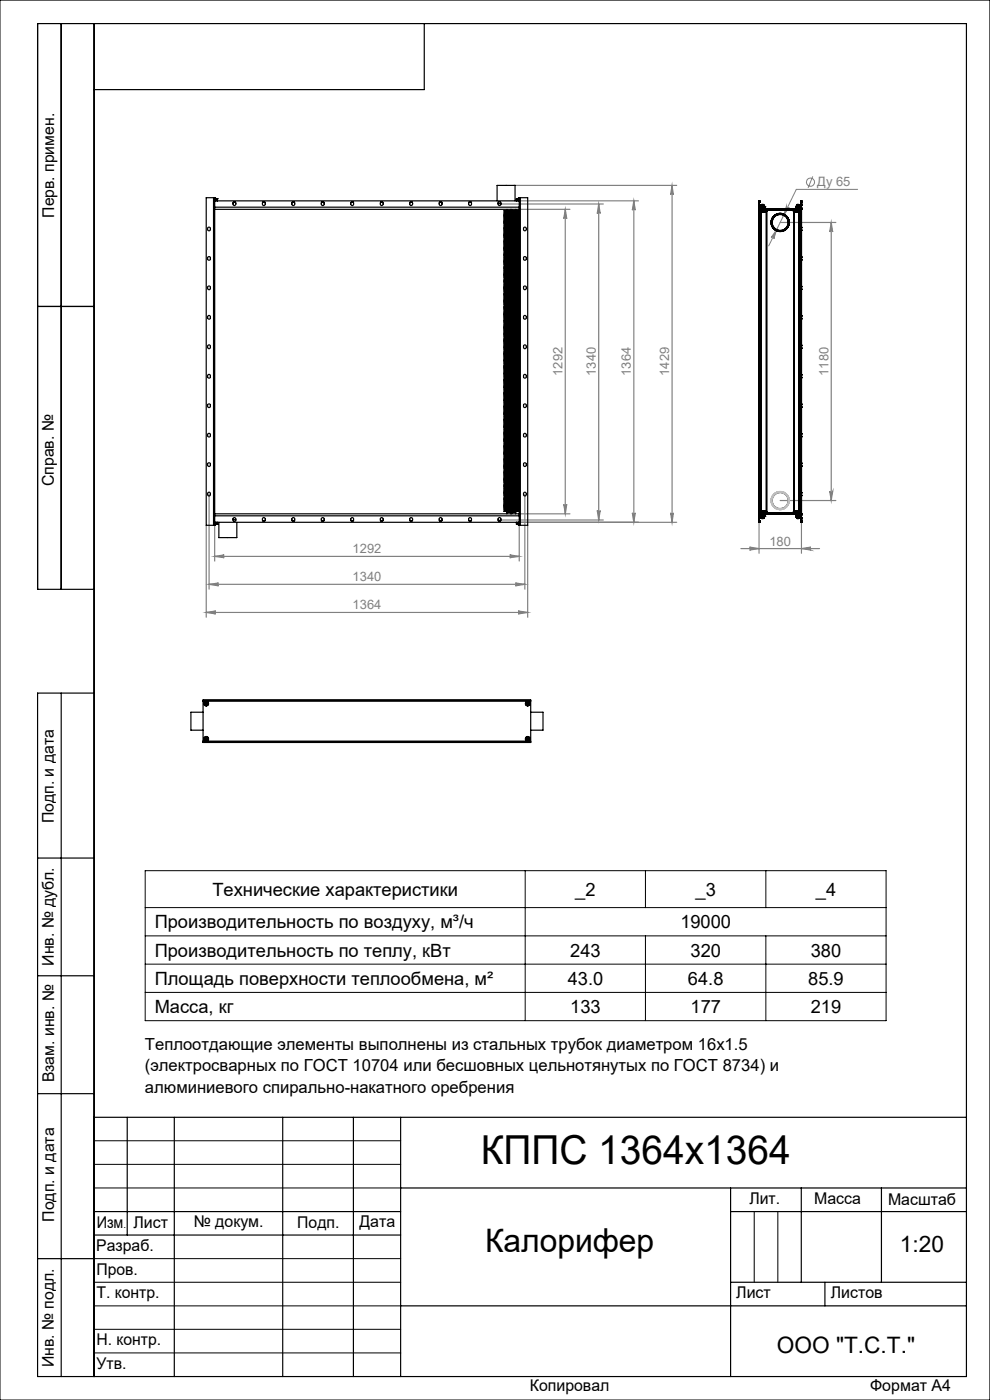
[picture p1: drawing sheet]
<svg xmlns="http://www.w3.org/2000/svg" width="210mm" height="297mm" viewBox="0 0 210 297" stroke-linecap="round" stroke-linejoin="round" font-family="sans-serif">
<defs><g id="words">
<text font-size="8.5" x="102" y="247">КППС 1364х1364</text>
<text font-size="6.9" x="102.9" y="265.6">Калорифер</text>
<g font-size="4.8">
<text x="190.9" y="265.6">1:20</text>
<text x="164.8" y="287">ООО &quot;Т.С.Т.&quot;</text>
</g>
<g font-size="3.9">
<text x="45.1" y="190.1">Технические характеристики</text>
<text x="122" y="190">_2</text>
<text x="147.5" y="190">_3</text>
<text x="173.1" y="190">_4</text>
<text x="32.8" y="196.9">Производительность по воздуху, м³/ч</text>
<text x="144.3" y="196.9">19000</text>
<text x="32.8" y="202.9">Производительность по теплу, кВт</text>
<text x="121" y="202.9">243</text>
<text x="146.5" y="202.9">320</text>
<text x="172" y="202.9">380</text>
<text x="32.8" y="208.9">Площадь поверхности теплообмена, м²</text>
<text x="120.4" y="208.9">43.0</text>
<text x="145.9" y="208.9">64.8</text>
<text x="171.4" y="208.9">85.9</text>
<text x="32.8" y="214.9">Масса, кг</text>
<text x="121" y="214.9">133</text>
<text x="146.5" y="214.9">177</text>
<text x="172" y="214.9">219</text>
</g>
<g font-size="3.5">
<text x="30.7" y="222.8">Теплоотдающие элементы выполнены из стальных трубок диаметром 16x1.5</text>
<text x="30.7" y="227.3">(электросварных по ГОСТ 10704 или бесшовных цельнотянутых по ГОСТ 8734) и</text>
<text x="30.7" y="231.8">алюминиевого спирально-накатного оребрения</text>
</g>
<g font-size="3.4">
<text x="11.5" y="46.2" transform="rotate(-90 11.5 46.2)">Перв. примен.</text>
<text x="11.4" y="103.2" transform="rotate(-90 11.4 103.2)">Справ. №</text>
<text x="11.4" y="174.7" transform="rotate(-90 11.4 174.7)">Подп. и дата</text>
<text x="11.5" y="204.9" transform="rotate(-90 11.5 204.9)">Инв. № дубл.</text>
<text x="11.5" y="229.6" transform="rotate(-90 11.5 229.6)">Взам. инв. №</text>
<text x="159" y="255.5">Лит.</text>
<text x="172.7" y="255.5">Масса</text>
<text x="188.4" y="255.6">Масштаб</text>
<text x="11.5" y="259.2" transform="rotate(-90 11.5 259.2)">Подп. и дата</text>
<text x="20.5" y="260.4">Изм</text>
<text x="28.3" y="260.4">Лист</text>
<text x="41.1" y="260.4">№ докум.</text>
<text x="63.1" y="260.4">Подп.</text>
<text x="76.2" y="260.4">Дата</text>
<text x="20.4" y="265.4">Разраб.</text>
<text x="20.5" y="275.4">Т. контр.</text>
<text x="20.5" y="270.4">Пров.</text>
<text x="156.2" y="275.4">Лист</text>
<text x="176.2" y="275.4">Листов</text>
<text x="20.5" y="285.4">Н. контр.</text>
<text x="11.4" y="290" transform="rotate(-90 11.4 290)">Инв. № подл.</text>
<text x="20.5" y="290.4">Утв.</text>
<text x="112.4" y="295">Копировал</text>
<text x="184.6" y="295">Формат А4</text>
</g>
<g font-size="2.7" fill="#808080">
<text x="173.4" y="39.5">Ду 65</text>
<text x="119.3" y="79.7" transform="rotate(-90 119.3 79.7)">1292</text>
<text x="126.4" y="79.7" transform="rotate(-90 126.4 79.7)">1340</text>
<text x="133.8" y="79.7" transform="rotate(-90 133.8 79.7)">1364</text>
<text x="141.9" y="79.7" transform="rotate(-90 141.9 79.7)">1429</text>
<text x="175.7" y="79.7" transform="rotate(-90 175.7 79.7)">1180</text>
<text x="74.8" y="117.4">1292</text>
<text x="163.2" y="115.7">180</text>
<text x="74.8" y="123.3">1340</text>
<text x="74.8" y="129.3">1364</text>
</g>
<text font-size="2.1" x="26.2" y="260.4">.</text>
</g></defs>
<g fill="none" stroke="#808080" stroke-width=".21">
<path d="M172.4 37.4l-1 2.5M164.7 48.7l-.6 2a.32 .32 0 0 0-.1-.4 .32 .32 0 0 0-.4 .1zM166.8 43.7a.31 .31 0 0 0 .2 .4 .31 .31 0 0 0 .4-.1l-1.2 1.7zM181.9 40.2h-13l-5.8 12"/>
<circle cx="171.9" cy="38.6" r=".87"/>
</g>
<g fill="none" stroke="#808080" stroke-width=".25">
<path d="M109 39.3h34.5M142.6 39.3l.2 2a.3 .3 0 0 0-.3-.2 .3 .3 0 0 0-.3 .2zM142.6 39.3v71.5M106 43.3h22M110.1 42.6h25.3M110.1 44.4h10.8M119.9 44.4l.3 2a.32 .32 0 0 0-.3-.3 .32 .32 0 0 0-.3 .3zM119.9 44.4v64.6M127 43.3l.3 2a.32 .32 0 0 0-.3-.3 .32 .32 0 0 0-.3 .3zM127 43.3v67M134.4 42.6l.4 2a.32 .32 0 0 0-.4-.3 .32 .32 0 0 0-.3 .3zM134.4 42.6v68.2"/>
<path d="M165.5 47.2h11.8M176.3 47.2v59M176.3 47.2l.3 2a.32 .32 0 0 0-.3-.3 .32 .32 0 0 0-.3 .3zM43.7 111.4v19.5M44.3 104.9v20.1M45.5 118l2.1-.3a.3 .3 0 0 0-.4 .3 .3 .3 0 0 0 .4 .3zM45.5 111.4v7.6M45.5 118h64.6M106 110.3h22M108.1 117.7l2 .3-2 .3a.3 .3 0 0 0 .3-.3 .3 .3 0 0 0-.3-.3zM110.1 111.4v7.6M110.1 110.8h33.4"/>
<path d="M110.1 109h10.8M111.3 104.9v20.1M111.9 111.4v19.5M119.6 107a.32 .32 0 0 0 .3 .3 .32 .32 0 0 0 .3-.3l-.3 2zM126.7 108.3a.32 .32 0 0 0 .3 .3 .32 .32 0 0 0 .3-.3l-.3 2zM134.1 108.8a.32 .32 0 0 0 .3 .3 .32 .32 0 0 0 .4-.3l-.4 2zM142.2 108.8a.3 .3 0 0 0 .3 .3 .3 .3 0 0 0 .3-.3l-.2 2zM157.2 116.4h16.6M159 116.1l2 .3-2 .3a.32 .32 0 0 0 .3-.3 .32 .32 0 0 0-.3-.3zM161 110.8v6.6M165.5 106.2h11.8M170 110.8v6.6"/>
<path d="M170 116.4l2-.3a.32 .32 0 0 0-.3 .3 .32 .32 0 0 0 .3 .3zM176 104.2a.32 .32 0 0 0 .3 .3 .32 .32 0 0 0 .3-.3l-.3 2zM43.7 129.9l2.1-.3a.32 .32 0 0 0-.4 .3 .32 .32 0 0 0 .4 .3zM43.7 129.9h68.2M44.3 124l2.1-.3a.3 .3 0 0 0-.4 .3 .3 .3 0 0 0 .4 .3zM44.3 124h67M109.3 123.7l2 .3-2 .3a.3 .3 0 0 0 .3-.3 .3 .3 0 0 0-.3-.3zM109.9 129.6l2 .3-2 .3a.32 .32 0 0 0 .4-.3 .32 .32 0 0 0-.4-.3z"/>
</g>
<g fill="none" stroke="#000" stroke-width=".21">
<path d="M0 0h210v297h-210zM30.8 184.7h157.2v31.8h-157.2zM30.8 198.5h157.2M30.8 192.5h157.2M111.4 184.7v31.8M136.9 184.7v7.8M136.9 198.5v18M162.5 184.7v7.8M162.5 198.5v18M30.8 204.5h157.2M30.8 210.5h157.2M20 242h65"/>
<path d="M20 247h65M20 252h65M160 257v15M165 257v15M20 267h65M20 272h65M20 277h65M20 282h65M20 287h65"/>
</g>
<g fill="none" stroke="#000" stroke-width=".25">
<path d="M13 5v120M20 5v287M90 5v14h-70M8 65h12M20 125h-12v-120h197v287h-197v-145h12M13 147v145M8 182h12M8 207h12M8 232h12M20 237h185M27 237v25M37 237v55"/>
<path d="M60 237v55M75 237v55M85 237v55M20 257h65M85 252h120M155 252v40M155 257h50M170 252v20M187 252v20M8 267h12M20 262h65M85 277h120"/>
<path d="M155 272h50M175 272v5"/>
</g>
<g fill="#808080">
<path d="M164.7 48.7l-1.1 1.7a.32 .32 0 0 1 .4-.2 .32 .32 0 0 1 .1 .5zM166.8 43.7l-.6 2 1.2-1.7a.31 .31 0 0 1-.4 .1 .31 .31 0 0 1-.2-.4z"/>
<path d="M159 116.1l2 .3-2 .3a.32 .32 0 0 0 .3-.3 .32 .32 0 0 0-.3-.3zM170 116.4l2-.3a.32 .32 0 0 0-.3 .3 .32 .32 0 0 0 .3 .3z"/>
<path d="M45.5 118l2.1-.3a.3 .3 0 0 0-.4 .3 .3 .3 0 0 0 .4 .3zM108.1 117.7l2 .3-2 .3a.3 .3 0 0 0 .3-.3 .3 .3 0 0 0-.3-.3zM43.7 129.9l2.1-.3a.32 .32 0 0 0-.4 .3 .32 .32 0 0 0 .4 .3zM109.9 129.6l2 .3-2 .3a.32 .32 0 0 0 .4-.3 .32 .32 0 0 0-.4-.3z"/>
<path d="M44.3 124l2.1-.3a.3 .3 0 0 0-.4 .3 .3 .3 0 0 0 .4 .3zM109.3 123.7l2 .3-2 .3a.3 .3 0 0 0 .3-.3 .3 .3 0 0 0-.3-.3z"/>
<path d="M176.3 47.2l.3 2a.32 .32 0 0 0-.3-.3 .32 .32 0 0 0-.3 .3zM176 104.2a.32 .32 0 0 0 .3 .3 .32 .32 0 0 0 .3-.3l-.3 2z"/>
<path d="M134.1 108.8a.32 .32 0 0 0 .3 .3 .32 .32 0 0 0 .4-.3l-.4 2zM134.4 42.6l.4 2a.32 .32 0 0 0-.4-.3 .32 .32 0 0 0-.3 .3zM142.2 108.8a.3 .3 0 0 0 .3 .3 .3 .3 0 0 0 .3-.3l-.2 2zM142.6 39.3l.2 2a.3 .3 0 0 0-.3-.2 .3 .3 0 0 0-.3 .2z"/>
<path d="M119.9 44.4l.3 2a.32 .32 0 0 0-.3-.3 .32 .32 0 0 0-.3 .3zM119.6 107a.32 .32 0 0 0 .3 .3 .32 .32 0 0 0 .3-.3l-.3 2zM127 43.3l.3 2a.32 .32 0 0 0-.3-.3 .32 .32 0 0 0-.3 .3zM126.7 108.3a.32 .32 0 0 0 .3 .3 .32 .32 0 0 0 .3-.3l-.3 2z"/>
</g>
<g fill="none" stroke="#000" stroke-width=".25">
<path d="M45.3 41.9h.2M45.3 41.9h-1.6v69.5h1.6M45.3 41.9v69.5M45.5 44v65M45.5 41.9h.2v.7M45.5 41.9v2.1M45.5 42.6h64.6M45.5 44h64.6M45.5 44.4h64.6M45.7 42.1l.1 .5M45.8 42.5h.3M45.8 42.2h.3"/>
<path d="M46.1 42.2v.3M46.1 42.2h.1M49.5 42.9h.5M49.5 42.9a.35 .35 0 0 1 .5 .1 .35 .35 0 0 1-.1 .4 .35 .35 0 0 1-.5 0zM55.7 42.9h.5M55.7 42.9a.35 .35 0 0 1 .5 .1 .35 .35 0 0 1-.1 .4 .35 .35 0 0 1-.4 0zM61.9 42.9a.34 .34 0 0 1 .5 .1 .34 .34 0 0 1 0 .4 .34 .34 0 0 1-.5 0zM61.9 42.9h.6M68.2 42.9a.34 .34 0 0 1 .5 .1 .34 .34 0 0 1-.1 .4 .34 .34 0 0 1-.4 0zM68.2 42.9h.5M74.5 42.9h.5M74.5 42.9a.34 .34 0 0 1 .5 .3 .34 .34 0 0 1-.5 .3z"/>
<path d="M80.7 42.9a.34 .34 0 0 1 .5 .1 .34 .34 0 0 1 0 .4 .34 .34 0 0 1-.5 0zM80.7 42.9h.5M87 42.9h.5M87 42.9a.35 .35 0 0 1 .5 .1 .35 .35 0 0 1-.1 .4 .35 .35 0 0 1-.5 0zM93.2 42.9h.5M93.2 42.9a.35 .35 0 0 1 .5 .1 .35 .35 0 0 1-.1 .4 .35 .35 0 0 1-.4 0zM99.4 42.9h.6M99.6 42.8a.36 .36 0 0 1 .4 .4 .36 .36 0 0 1-.6 .3v-.5zM105.4 42.6v-3.3h3.9v3.3M105.7 43l.6 .2M105.8 42.8a.36 .36 0 0 1 .5 .4 .36 .36 0 0 1-.6 .3v-.5zM107 48h.1"/>
<path d="M107 47.7h.1M107 48.2h.1M107 45h.1M107 45.2h.1M107 45.5h.1M107 48.5h.1M107 50.7h.1M107 53.5h.1M107 53.7h.1M107 54h.1M107 56.5h.1M107 56.7h.1"/>
<path d="M107 59.2h.1M107 54.2h.1M107 51h.1M107 51.2h.1M107 59.7h.1M107 60h.1M107 57h.1M107 59.5h.1M107 48h1M107 48.2h1M107 47.5h1M107 47.7h1"/>
<path d="M107 56.7h1M107 46h1M107 46.2h1.4M107 46.2h1M107 46.5h1.4M107 46.5h1M107 46.7h1M107 47h1.4M107 47h1M107 47.2h1M107 48.5h1M107 48.8h1"/>
<path d="M107 49h1.4M107 49h1M107 49.7h1.4M107 49.7h1M107 44.7h1M107 44.7h1.4M107 45h1M107 45.2h1M107 45.5h1M107 45.8h1M107 45.7h1M107 56.5h1"/>
<path d="M107 49.2h1.4M107 49.2h1M107 49.5h1M107 50h1.4M107 50h1M107 49.9h1M107 49.9h1.4M107 50.2h1M107 50.7h1M107 51.7h1M107 52.2h1.4M107 52.2h1"/>
<path d="M107 52.7h1M107 53h1M107 52.9h1M107 53.2h1M107 53.5h1M107 53.7h1M107 54h1M107 54.2h1M107 55.2h1.4M107 55.2h1M107 55.5h1M107 55.7h1.4"/>
<path d="M107 55.7h1M107 55.9h1M107 56h1M107 57h1M107 57.5h1M107 57.7h1.4M107 57.7h1M107 58.2h1M107 58.5h1.4M107 58.5h1M107 58.7h1M107 59.2h1"/>
<path d="M107 59.5h1M107 50.5h1M107 54.5h1M107 54.7h1M107 55h1M107 55h1.4M107 51.5h1M107 52h1M107 56.2h1M107 50.4h1M107 51h1M107 51.2h1"/>
<path d="M107 52.5h1.4M107 52.5h1M107 58h1.4M107 58h1M107 58.9h1M107 57.3h1M107 57.2h1M107 59.7h1M107 60h1M107 44.7h.1M107 45.7v.1M107 46h.1"/>
<path d="M107 46.2h.1M107 46.5h.1M107 46.7h.1M107 47h.1M107 47.2h.1M107 47.4v.1M107 48.7v.1M107 49h.1M107 49.2h.1M107 49.5h.1M107 49.7h.1M107 49.9v.1"/>
<path d="M107 50.2h.1M107 50.4v.1M107 51.5h.1M107 51.7h.1M107 52h.1M107 52.2h.1M107 52.5h.1M107 52.7h.1M107 52.9v.1M107 53.2h.1M107 54.5h.1M107 54.7h.1"/>
<path d="M107 55h.1M107 55.2h.1M107 55.5h.1M107 55.7h.1M107 55.9v.1M107 56.2h.1M107 57.2v.1M107 57.5h.1M107 57.7h.1M107 58h.1M107 58.2h.1M107 58.5h.1"/>
<path d="M107 58.7h.1M107 58.9v.1M107 48.2l.5 .1M107 47.4h.5M107 47.7l.5 .1M107 48h.5M107 56.7l.5 .1M107 46.7h.5M107 47.2l.5 .1M107 47.2h.5M107 47.5h.5M107 48.5h.5"/>
<path d="M107 48.8h.5M107 44.7l.5 .1M107 45h.5M107 45.2l.5 .1M107 45.5h.5M107 45.8h.5M107 46h.5M107 49.5h.5M107 50.2l.5 .1M107 50.2h.5M107 53h.5M107 52.9h.5"/>
<path d="M107 53.2l.5 .1M107 53.2h.5M107 53.5h.5M107 53.7l.5 .1M107 54h.5M107 54.2l.5 .1M107 55.5h.5M107 55.9h.5M107 57h.5M107 58.2h.5M107 58.7l.5 .1M107 58.7h.5"/>
<path d="M107 59.2l.5 .1M107 59.5h.5M107 50.5h.5M107 54.5h.5M107 54.7h.5M107 51.5h.5M107 51.7h.5M107 52h.5M107 56.2l.5 .1M107 56.2h.5M107 56.5h.5M107 50.4h.5"/>
<path d="M107 50.7l.5 .1M107 51h.5M107 51.2l.5 .1M107 52.7h.5M107 58.9h.5M107 57.5h.5M107 56h.5M107 57.3h.5M107 59h.5M107 59.7l.5 .1M107 60h.5M107.5 47.9h.9"/>
<path d="M107.5 48.3h.9M107.5 47.7h.9M107.5 48.2h.9M107.5 47.8h.9M107.5 48h.9M107.5 56.8h.9M107.5 56.7h.9M107.5 45.9h.9M107.5 46.7h.9zM107.5 47.3h.9M107.5 46h.9v1.2h-.9M107.5 47.5h.9"/>
<path d="M107.5 48.5h.9M107.5 48.8h.9v1.4h-.9M107.5 48.7h.9M107.5 44.8h.9M107.5 45h.9M107.5 44.9h.9M107.5 45.3h.9M107.5 45.2h.9M107.5 45.5h.9M107.5 45.4h.9M107.5 45.8h.9v.1M107.5 45.7h.9"/>
<path d="M107.5 48.4h.9M107.5 56.4h.9M107.5 49.5h.9zM107.5 50.3h.9M107.5 51.7h.9M107.5 53h.9M107.5 51.7h.9v1.2h-.9M107.5 53.3h.9M107.5 53.5h.9M107.5 53.4h.9M107.5 53.8h.9M107.5 53.7h.9"/>
<path d="M107.5 54h.9M107.5 53.9h.9M107.5 54.3h.9M107.5 55.5h.9zM107.5 54.7h.9v1.2h-.9M107.5 57h.9M107.5 58.2h.9zM107.5 58.8h.9M107.5 57.5h.9v1.2h-.9M107.5 59.3h.9M107.5 59.2h.9M107.5 59.5h.9"/>
<path d="M107.5 50.5h.9M107.5 54.2h.9M107.5 54.5h.9v.2M107.5 54.4h.9M107.5 54.7h.9M107.5 51.5h.9v.2M107.5 52h.9zM107.5 56.3h.9M107.5 56.5h.9M107.5 50.8h.9M107.5 50.7h.9M107.5 51h.9"/>
<path d="M107.5 50.9h.9M107.5 51.3h.9M107.5 51.2h.9M107.5 52.7h.9zM107.5 51.4h.9M107.5 57.4h.9M107.5 59.4h.9M107.5 56h.9M107.5 56.9h.9M107.5 57.3h.9v.1M107.5 57.2h.9M107.5 59.7h.9"/>
<path d="M107.5 59.9h.9M107.5 59h.9M107.5 59.8h.9M107.5 47.9l-.5 .1M107.5 47.7h-.5M107.5 48.2h-.5M107.5 56.7h-.5M107.5 45.9l-.5 .1M107.5 48.7h-.5M107.5 44.9l-.5 .1M107.5 45.2h-.5M107.5 45.4l-.5 .1"/>
<path d="M107.5 45.7h-.5M107.5 48.4l-.5 .1M107.5 56.4l-.5 .1M107.5 51.7h-.5M107.5 53.4l-.5 .1M107.5 53.7h-.5M107.5 53.9l-.5 .1M107.5 59.2h-.5M107.5 54.2h-.5M107.5 54.4l-.5 .1M107.5 54.7h-.5M107.5 50.7h-.5"/>
<path d="M107.5 50.9l-.5 .1M107.5 51.2h-.5M107.5 51.4l-.5 .1M107.5 57.4l-.5 .1M107.5 59.4l-.5 .1M107.5 56.9l-.5 .1M107.5 57.2h-.5M107.5 59.7h-.5M107.5 59.9l-.5 .1M107.5 44.8v.1M107.5 45v.2M107.5 45.3v.1"/>
<path d="M107.5 45.5v.2M107.5 45.8v.1M107.5 46v1.2M107.5 47.3v.1M107.5 47.5v.2M107.5 47.8v.1M107.5 48v.2M107.5 48.3v.1M107.5 48.5v.2M107.5 48.8v1.4M107.5 50.3v.1M107.5 50.5v.2"/>
<path d="M107.5 50.8v.1M107.5 51v.2M107.5 51.3v.1M107.5 51.5v.2M107.5 51.7v1.2M107.5 53v.2M107.5 53.3v.1M107.5 53.5v.2M107.5 53.8v.1M107.5 54v.2M107.5 54.3v.1M107.5 54.5v.2"/>
<path d="M107.5 54.7v1.2M107.5 56v.2M107.5 56.3v.1M107.5 56.5v.2M107.5 56.8v.1M107.5 57v.2M107.5 57.3v.1M107.5 57.5v1.2M107.5 58.8v.1M107.5 59v.2M107.5 59.3v.1M107.5 59.5v.2"/>
<path d="M107.5 59.8v.1M107.5 44.4v.3M108 45.2h.1M108 53.5h.1M108 59.2h.1M108 59.5h.1M108 59.7h.1M108 57h.1M108 50.7h.1M108 51h.1M108 51.2h.1M108 60h.1"/>
<path d="M108 53.7h.1M108 54h.1M108 54.2h.1M108 56.5h.1M108 56.7h.1M108 45h.1M108 45.5h.1M108 47.7h.1M108 48.2h.1M108 48h.1M108 48.5h.1M108 45.2h1"/>
<path d="M108 52.2h1.9M108 52.7h1M108 45.5h1.9M108 53.5h1.9M108 53.7h1.9M108 54.7h1M108 55h1M108 55.5h1M108 53h1.9M108 57.5h1M108 58h1M108 58h1.9"/>
<path d="M108 58.2h1M108 58.5h1M108 58.5h1.9M108 58.7h1M108 58.7h1.9M108 59h1.9M108 59.2h1.9M108 59.5h1M108 59.7h1.9M108 52.2h1M108 52.5h1.9M108 52.9h1.9"/>
<path d="M108 54.5h1M108 54.5h1.9M108 55h1.9M108 52.5h1M108 60h1.9M108 56.5h1.9M108 57h1.9M108 57.2h1.9M108 57.3h1M108 57.7h1M108 57.7h1.9M108 50.7h1"/>
<path d="M108 51h1.9M108 51.2h1.9M108 51.5h1M108 51.7h1M108 51.7h1.9M108 52h1M108 53.2h1M108 53.2h1.9M108 54h1M108 54.2h1.9M108 49.2h1M108 49.2h1.9"/>
<path d="M108 49.5h1M108 49.7h1M108 49.7h1.9M108 50h1M108 49.9h1.9M108 50.2h1.9M108 50.5h1.9M108 50.4h1.9M108 46h1M108 55.2h1M108 55.2h1.9M108 55.7h1"/>
<path d="M108 55.7h1.9M108 55.9h1.9M108 56.2h1.9M108 56.7h1M108 44.7h1.9M108 45h1.9M108 48h1M108 45.7h1.9M108 45.8h1M108 46.2h1M108 46.2h1.9M108 47.2h1"/>
<path d="M108 47.2h1.9M108 47.5h1.9M108 47.7h1.9M108 48.8h1M108 47h1M108 49h1.9M108 48.2h1.9M108 49h1M108 56h1M108 47h1.9M108 46.7h1M108 46.5h1"/>
<path d="M108 46.5h1.9M108 48.5h1.9M108 47.4h.5M108 46.7h.5M108 47.2h.5M108 48.8h.5M108 45.8h.5M108 46h.5M108 49.5h.5M108 50.2h.5M108 52.9h.5M108 53.2h.5"/>
<path d="M108 55.5h.5M108 55.9h.5M108 58.2h.5M108 58.7h.5M108 54.5h.5M108 54.7h.5M108 51.5h.5M108 51.7h.5M108 52h.5M108 56.2h.5M108 50.4h.5M108 52.7h.5"/>
<path d="M108 58.9h.5M108 57.5h.5M108 57.3h.5M108 44.7h.1M108 45.7v.1M108 46h.1M108 46.2h.1M108 46.5h.1M108 46.7h.1M108 47h.1M108 47.2h.1M108 47.4v.1"/>
<path d="M108 48.7v.1M108 49h.1M108 49.2h.1M108 49.5h.1M108 49.7h.1M108 49.9v.1M108 50.2h.1M108 50.4v.1M108 51.5h.1M108 51.7h.1M108 52h.1M108 52.2h.1"/>
<path d="M108 52.5h.1M108 52.7h.1M108 52.9v.1M108 53.2h.1M108 54.5h.1M108 54.7h.1M108 55h.1M108 55.2h.1M108 55.5h.1M108 55.7h.1M108 55.9v.1M108 56.2h.1"/>
<path d="M108 57.2v.1M108 57.5h.1M108 57.7h.1M108 58h.1M108 58.2h.1M108 58.5h.1M108 58.7h.1M108 58.9v.1M108 45.5h.5M108 53.7l.5 .1M108 53h.5M108 53.5h.5"/>
<path d="M108 58.7l.5 .1M108 59h.5M108 59.2l.5 .1M108 59.5h.5M108 59.7l.5 .1M108 57h.5M108 51h.5M108 51.2l.5 .1M108 60h.5M108 53.2l.5 .1M108 54h.5M108 54.2l.5 .1"/>
<path d="M108 50.2l.5 .1M108 50.5h.5M108 50.7l.5 .1M108 56.2l.5 .1M108 56.5h.5M108 56.7l.5 .1M108 44.7l.5 .1M108 45h.5M108 45.2l.5 .1M108 48h.5M108 47.2l.5 .1M108 47.5h.5"/>
<path d="M108 47.7l.5 .1M108 56h.5M108 48.2l.5 .1M108 48.5h.5M108.3 44.4v.3M108.4 47.3v.1h-.9M108.4 53v.2h-.9M108.4 56v.2h-.9M108.4 50.3v.1h-.9M108.4 58.8v.1h-.9M108.4 47.9h.1M108.4 48.3h.1"/>
<path d="M108.4 47.7h.1M108.4 48.2h.1M108.4 47.8h.1M108.4 48h.1M108.4 56.8h.1M108.4 56.7h.1M108.4 45.9v.1M108.4 47.5h.1M108.4 48.5h.1M108.4 48.7h.1M108.4 44.8h.1M108.4 45h.1"/>
<path d="M108.4 44.9h.1M108.4 45.3h.1M108.4 45.2h.1M108.4 45.5h.1M108.4 45.4h.1M108.4 45.7h.1M108.4 48.4h.1M108.4 56.4h.1M108.4 50.3h.1M108.4 51.7h.1M108.4 53.3h.1M108.4 53.5h.1"/>
<path d="M108.4 53.4h.1M108.4 53.8h.1M108.4 53.7h.1M108.4 54h.1M108.4 53.9h.1M108.4 54.3h.1M108.4 57h.1M108.4 59.3h.1M108.4 59.2h.1M108.4 59.5h.1M108.4 50.5h.1M108.4 54.2h.1"/>
<path d="M108.4 54.4h.1M108.4 54.7h.1M108.4 56.3h.1M108.4 56.5h.1M108.4 50.8h.1M108.4 50.7h.1M108.4 51h.1M108.4 50.9h.1M108.4 51.3h.1M108.4 51.2h.1M108.4 51.4h.1M108.4 57.4v.1"/>
<path d="M108.4 59.4h.1M108.4 56.9h.1M108.4 57.2h.1M108.4 59.7h.1M108.4 59.9h.1M108.4 59h.1M108.4 59.8h.1M108.4 44.8v.1M108.4 45v.2M108.4 45.3v.1M108.4 45.5v.2M108.4 47.5v.2"/>
<path d="M108.4 47.8v.1M108.4 48v.2M108.4 48.3v.1M108.4 48.5v.2M108.4 50.5v.2M108.4 50.8v.1M108.4 51v.2M108.4 51.3v.1M108.4 53.3v.1M108.4 53.5v.2M108.4 53.8v.1M108.4 54v.2"/>
<path d="M108.4 54.3v.1M108.4 56.3v.1M108.4 56.5v.2M108.4 56.8v.1M108.4 57v.2M108.4 59v.2M108.4 59.3v.1M108.4 59.5v.2M108.4 59.8v.1M108.4 47.2v.1M108.4 53h.1M108.4 58.7v.1"/>
<path d="M108.4 56h.1M108.5 45.2h.9M108.5 52.7h.9M108.5 45.5h.9M108.5 53.4h.9M108.5 53.8h.9M108.5 52.7h.5M108.5 53h.9M108.5 45.4h.9M108.5 53.5h.9M108.5 57.4h.9M108.5 58.2h.5"/>
<path d="M108.5 58.2h.9M108.5 58.8h.5M108.5 58.7h.9M108.5 59h.9M108.5 58.9h.9M108.5 59.3h.9M108.5 59.2h.9M108.5 59.5h.5M108.5 59.4h.9M108.5 59.8h.9M108.5 59.7h.9M108.5 52.9h.9"/>
<path d="M108.5 54.5h.5M108.5 54.4h.9M108.5 54.7h.5M108.5 54.7h.9M108.5 59.9h.9M108.5 56.4h.9M108.5 57h.9M108.5 57.2h.9M108.5 57.5h.5M108.5 50.7h.9M108.5 51h.9M108.5 50.9h.9"/>
<path d="M108.5 51.3h.9M108.5 51.2h.9M108.5 51.5h.5M108.5 51.4h.9M108.5 51.7h.5M108.5 51.7h.9M108.5 52h.5M108.5 52h.9M108.5 53.3h.5M108.5 53.2h.9M108.5 53.7h.9M108.5 54h.5"/>
<path d="M108.5 53.9h.9M108.5 54.3h.9M108.5 54.2h.9M108.5 49.5h.5M108.5 49.5h.9M108.5 50.3h.9M108.5 50.2h.9M108.5 50.5h.9M108.5 50.4h.9M108.5 50.8h.5M108.5 55.5h.5M108.5 55.5h.9"/>
<path d="M108.5 55.9h.9M108.5 56.3h.9M108.5 56.2h.9M108.5 56.5h.9M108.5 56.8h.5M108.5 56.7h.9M108.5 56.9h.9M108.5 57.3h.5M108.5 44.8h.9M108.5 45h.9M108.5 44.9h.9M108.5 45.9h.9"/>
<path d="M108.5 47.9h.9M108.5 45.3h.5M108.5 45.7h.9M108.5 46h.5M108.5 48h.5M108.5 47.3h.5M108.5 47.2h.9M108.5 47.5h.9M108.5 47.7h.9M108.5 47.4h.9M108.5 47.8h.9M108.5 48.2h.9"/>
<path d="M108.5 48.7h.9M108.5 56h.5M108.5 45.8h.5M108.5 48.8h.5M108.5 46.7h.9M108.5 48.3h.9M108.5 48.4h.9M108.5 46.7h.5M108.5 48.5h.9M108.5 45.2h-.5M108.5 53.4l-.5 .1M108.5 45.4l-.5 .1"/>
<path d="M108.5 57.4l-.5 .1M108.5 59.2h-.5M108.5 59.4l-.5 .1M108.5 59.7h-.5M108.5 54.4l-.5 .1M108.5 54.7h-.5M108.5 59.9l-.5 .1M108.5 56.4l-.5 .1M108.5 57.2h-.5M108.5 50.7h-.5M108.5 50.9l-.5 .1M108.5 51.2h-.5"/>
<path d="M108.5 51.4l-.5 .1M108.5 51.7h-.5M108.5 53.7h-.5M108.5 53.9l-.5 .1M108.5 54.2h-.5M108.5 56.7h-.5M108.5 56.9l-.5 .1M108.5 44.9l-.5 .1M108.5 45.9l-.5 .1M108.5 47.9l-.5 .1M108.5 45.7h-.5M108.5 47.7h-.5"/>
<path d="M108.5 48.2h-.5M108.5 48.7h-.5M108.5 48.4l-.5 .1M108.5 44.8v.1M108.5 45v.2M108.5 45.3v.1M108.5 45.5v.2M108.5 45.8v.1M108.5 46v1.2M108.5 47.3v.1M108.5 47.5v.2M108.5 47.8v.1"/>
<path d="M108.5 48v.2M108.5 48.3v.1M108.5 48.5v.2M108.5 48.8v1.4M108.5 50.3v.1M108.5 50.5v.2M108.5 50.8v.1M108.5 51v.2M108.5 51.3v.1M108.5 51.5v.2M108.5 51.7v1.2M108.5 53v.2"/>
<path d="M108.5 53.3v.1M108.5 53.5v.2M108.5 53.8v.1M108.5 54v.2M108.5 54.3v.1M108.5 54.5v.2M108.5 54.7v1.2M108.5 56v.2M108.5 56.3v.1M108.5 56.5v.2M108.5 56.8v.1M108.5 57v.2"/>
<path d="M108.5 57.3v.1M108.5 57.5v1.2M108.5 58.8v.1M108.5 59v.2M108.5 59.3v.1M108.5 59.5v.2M108.5 59.8v.1M108.5 44.4v.3M109 45.2h.9M109 52.7h.9M109 54.7h.9M109 55h.9"/>
<path d="M109 55.5h.9M109 52.7h.4M109 57.5h.9M109 58h.9M109 58.2h.4M109 58.2h.9M109 58.5h.9M109 58.8h.4M109 58.7h.9M109 59.5h.4M109 59.5h.9M109 52.2h.9"/>
<path d="M109 54.5h.4M109 54.5h.9M109 54.7h.4M109 52.5h.9M109 57.3h.9M109 57.5h.4M109 57.7h.9M109 50.7h.9M109 51.5h.4M109 51.5h.9M109 51.7h.4M109 51.7h.9"/>
<path d="M109 52h.4M109 52h.9M109 53.3h.4M109 53.2h.9M109 54h.4M109 54h.9M109 49.2h.9M109 49.5h.4M109 49.5h.9M109 49.7h.9M109 50h.9M109 50.8h.4"/>
<path d="M109 46h.9M109 55.2h.9M109 55.5h.4M109 55.7h.9M109 56.8h.4M109 56.7h.9M109 57.3h.4M109 48h.9M109 45.3h.4M109 45.8h.9M109 46h.4M109 48h.4"/>
<path d="M109 46.2h.9M109 47.3h.4M109 47.2h.9M109 48.8h.9M109 47h.9M109 49h.9M109 56h.4M109 56h.9M109 46.7h.9M109 45.8h.4M109 46.5h.9M109 48.8h.4"/>
<path d="M109 46.7h.4M109.4 44.4v.3M109.4 47.4h.5M109.4 48.2h.5M109.4 46.7h.5M109.4 47.2h.5M109.4 48.8h.5M109.4 45.8h.5M109.4 46h.5M109.4 49.5h.5M109.4 50.2h.5M109.4 52.9h.5"/>
<path d="M109.4 53.2h.5M109.4 55.5h.5M109.4 55.9h.5M109.4 58.2h.5M109.4 58.7h.5M109.4 50.7h.5M109.4 54.5h.5M109.4 54.7h.5M109.4 51.5h.5M109.4 51.7h.5M109.4 52h.5M109.4 56.2h.5"/>
<path d="M109.4 50.4h.5M109.4 51.4l.5 .1M109.4 52.7h.5M109.4 58.9h.5M109.4 57.5h.5M109.4 57.3h.5M109.4 59.2h.5M109.4 59.9l.5 .1M109.4 45.2h.5M109.4 53.4l.5 .1M109.4 45.4l.5 .1M109.4 57.4l.5 .1"/>
<path d="M109.4 59.4l.5 .1M109.4 59.7h.5M109.4 54.4l.5 .1M109.4 56.4l.5 .1M109.4 57.2h.5M109.4 50.9l.5 .1M109.4 51.2h.5M109.4 53.7h.5M109.4 53.9l.5 .1M109.4 54.2h.5M109.4 56.7h.5M109.4 56.9l.5 .1"/>
<path d="M109.4 44.9l.5 .1M109.4 45.9l.5 .1M109.4 47.9l.5 .1M109.4 45.7h.5M109.4 47.7h.5M109.4 48.7h.5M109.4 48.4l.5 .1M109.4 44.8v.1M109.4 45v.2M109.4 45.3v.1M109.4 45.5v.2M109.4 45.8v.1"/>
<path d="M109.4 46v1.2M109.4 47.3v.1M109.4 47.5v.2M109.4 47.8v.1M109.4 48v.2M109.4 48.3v.1M109.4 48.5v.2M109.4 48.8v1.4M109.4 50.3v.1M109.4 50.5v.2M109.4 50.8v.1M109.4 51v.2"/>
<path d="M109.4 51.3v.1M109.4 51.5v.2M109.4 51.7v1.2M109.4 53v.2M109.4 53.3v.1M109.4 53.5v.2M109.4 53.8v.1M109.4 54v.2M109.4 54.3v.1M109.4 54.5v.2M109.4 54.7v1.2M109.4 56v.2"/>
<path d="M109.4 56.3v.1M109.4 56.5v.2M109.4 56.8v.1M109.4 57v.2M109.4 57.3v.1M109.4 57.5v1.2M109.4 58.8v.1M109.4 59v.2M109.4 59.3v.1M109.4 59.5v.2M109.4 59.8v.1M109.5 42.2l.1 .3"/>
<path d="M109.6 42.2h.1M109.6 42.2v.3M109.6 42.2h-.1M109.6 42.5h.3M109.6 42.2h.3M109.9 45.2h.1M109.9 53.5h.1M109.9 59.2h.1M109.9 59.5h.1M109.9 59.7h.1M109.9 57h.1M109.9 50.7h.1"/>
<path d="M109.9 51h.1M109.9 51.2h.1M109.9 60h.1M109.9 53.7h.1M109.9 54h.1M109.9 54.2h.1M109.9 56.5h.1M109.9 56.7h.1M109.9 45h.1M109.9 45.5h.1M109.9 47.7h.1M109.9 48.2h.1"/>
<path d="M109.9 48h.1M109.9 48.5h.1M109.9 44.7l-.5 .1M109.9 44.7h.1M109.9 45.7v.1M109.9 46h.1M109.9 46.2h.1M109.9 46.5h.1M109.9 46.7h.1M109.9 47h.1M109.9 47.2h.1M109.9 47.4v.1"/>
<path d="M109.9 48.7v.1M109.9 49h.1M109.9 49.2h.1M109.9 49.5h.1M109.9 49.7h.1M109.9 49.9v.1M109.9 50.2h.1M109.9 50.4v.1M109.9 51.5h.1M109.9 51.7h.1M109.9 52h.1M109.9 52.2h.1"/>
<path d="M109.9 52.5h.1M109.9 52.7h.1M109.9 52.9v.1M109.9 53.2h.1M109.9 54.5h.1M109.9 54.7h.1M109.9 55h.1M109.9 55.2h.1M109.9 55.5h.1M109.9 55.7h.1M109.9 55.9v.1M109.9 56.2h.1"/>
<path d="M109.9 57.2v.1M109.9 57.5h.1M109.9 57.7h.1M109.9 58h.1M109.9 58.2h.1M109.9 58.5h.1M109.9 58.7h.1M109.9 58.9v.1M109.9 45.5h-.5M109.9 53.7l-.5 .1M109.9 53h-.5M109.9 53.5h-.5"/>
<path d="M109.9 58.7l-.5 .1M109.9 59h-.5M109.9 59.2l-.5 .1M109.9 59.5h-.5M109.9 59.7l-.5 .1M109.9 57h-.5M109.9 51h-.5M109.9 51.2l-.5 .1M109.9 60h-.5M109.9 53.2l-.5 .1M109.9 54h-.5M109.9 54.2l-.5 .1"/>
<path d="M109.9 50.2l-.5 .1M109.9 50.5h-.5M109.9 50.7l-.5 .1M109.9 56.2l-.5 .1M109.9 56.5h-.5M109.9 56.7l-.5 .1M109.9 45h-.5M109.9 45.2l-.5 .1M109.9 48h-.5M109.9 47.2l-.5 .1M109.9 47.5h-.5M109.9 47.7l-.5 .1"/>
<path d="M109.9 56h-.5M109.9 48.2l-.5 .1M109.9 48.5h-.5M110 42.1l-.1 .5M110.1 41.9h.3M110.1 44v65M110.1 41.9v2.1M110.1 41.9h-.1v.7M110.4 41.9v69.5M110.4 41.9h1.5v69.5h-1.5M161 42.9v.6M161 44.1l.3 .3"/>
<path d="M161 54.5v.6M161 48.3v.6M161 44.4h.4M161 48.3h.2M161 54.5h.2M161 42.6h.1M161 44.4h9M161 42.6v1.5M161 44.4v64.6M161 42.9h.1M161 43.5h.1M161 44.1h.1"/>
<path d="M161 55.1h.2M161 48.9h.2M161 54.5h.1M161 48.3h.1M161 44.4h.1M161 48.9h.1M161 55.1h.1M161.1 42.9v.6M161.1 44.1l.2 .2M161.1 42.6v1.5M161.1 42.9h.1M161.1 43.5h.1"/>
<path d="M161.1 42.6h.1M161.1 44.1h.1M161.2 54.5v.6M161.2 48.3v.6M161.2 44.4h.2M161.2 44.4v64.6M161.2 54.5h.1M161.2 48.3h.1M161.2 48.9h.1M161.2 55.1h.1M161.2 44.4h.1M161.2 44.4v.2"/>
<path d="M161.2 44.6h8.6M161.2 44.6h.1M161.3 44.7h.9zM161.3 44.6h.9zM161.3 44.3h.9zM161.3 44.2h.9zM161.3 43.8h.2M161.3 44.2h.1M161.3 43.8h.1M161.3 44.2h.2M161.3 43.8v.6M161.3 44.6v.4"/>
<path d="M161.3 44.3h8.5M161.3 44.4h.1M161.3 44.3h.1M161.3 44.7h.1M161.3 44.7h.2M161.3 45h.2M161.3 45h.1M161.3 45h.8zM161.3 44.2h.8zM161.3 43.8h.8zM161.4 44.4h.6M161.4 44.6h.6"/>
<path d="M161.4 44.3h.6M161.4 44.3v64.8M161.4 44.4h.1M161.4 44.6h.1M161.4 44.3h.1M161.5 45h.1M161.5 44.7h.5zM161.5 44.6h.5zM161.5 44.3h.5zM161.5 44.2h.5zM161.5 44.2h.1M161.5 43.8h.1"/>
<path d="M161.5 43.5h.5zM161.5 43.8h.5zM161.5 43.5v1.5M161.5 45h.4M161.5 43.4h.4zM161.5 44.2h.5M161.5 43.8h.5M161.5 43.4v.1M161.5 44.7h.4M161.5 43.8v.4M161.5 44.7v.3M161.9 44.7h.1"/>
<path d="M161.9 45h.1M161.9 43.4l.1 1.6M161.9 44.7v.3M162 43.8h.1M162 44.2h.1M162 43.8v.4M162 43.8h.2M162 44.2h.2M162 45h.2M162 44.7h.2M162 44.6h.1M162 44.4h.1"/>
<path d="M162 44.3h.1M162.1 45h.1M162.1 43.8h.1M162.2 44.7h.1M162.2 45h.1M162.2 43.8h.1M162.2 44.2h.1M162.2 43.8v.5M162.2 44.2h-.1M162.2 44.6v.4M162.6 44.9a1.21 1.21 0 0 1 1.4-.3h3a1.3 1.3 0 0 1 1.5 .3M162.6 44.9h.1"/>
<path d="M162.6 44.9v63.6M162.6 44.9a1.33 1.33 0 0 1 1.5-.3h2.8a1.33 1.33 0 0 1 1.4 .3M168.3 44.9v63.6M168.3 44.9h.2M168.5 44.9v63.6M168.7 44.7h1.1zM168.7 44.6h1.1zM168.7 44.3h1.1zM168.7 44.2h1.1zM168.7 44.6l.1 .4M168.8 44.7h.1M168.8 45h.2"/>
<path d="M168.8 45h.1M168.8 43.8h.2M168.8 43.8h.1M168.8 44.2h.2M168.8 44.2h.1M168.8 43.8l-.1 .5M168.8 44.7h.2M168.8 45h.9zM168.8 43.8h.9zM168.8 44.2h.9zM168.9 44.4h.6M168.9 44.6h.6"/>
<path d="M168.9 44.3h.6M168.9 44.6h.1M168.9 44.4h.1M168.9 44.3h.1M169 45h.1M169 44.7h.1M169 44.7h.5zM169 43.5h.5zM169 44.6h.5zM169 44.3h.5zM169 44.2h.5zM169 44.2h.1"/>
<path d="M169 43.8h.1M169 43.8h.5zM169 43.5v1.5M169 43.8h.4M169 44.2h.4M169 43.8v.4M169.1 45h.3M169.1 43.4h.3zM169.1 43.4l-.1 .1M169.1 44.7h.3M169.1 44.7v.3M169.4 44.7h.1"/>
<path d="M169.4 45h.1M169.4 44.2h.1M169.4 43.8h.1M169.4 43.4l.1 1.6M169.4 43.8v.4M169.4 44.7v.3M169.5 45h.2M169.5 43.8h.2M169.5 44.2h.2M169.5 44.7h.2M169.5 44.4h.3M169.5 44.4h.5"/>
<path d="M169.5 44.3v64.8M169.5 44.4h.1M169.5 44.6h.1M169.5 44.3h.1M169.7 45h.1M169.7 43.8h.1M169.7 44.7h.1M169.7 44.2h.1M169.7 43.8v.4M169.7 44.7v.3M169.8 44.2v.5M169.8 44.4h.1"/>
<path d="M169.8 44.6h.1M169.8 44.3h.1M169.8 54.5v.6M169.8 48.3v.6M169.8 48.3h.2M169.8 54.5h.2M169.8 55.1h.2M169.8 48.9h.2M169.8 44.4v64.6M169.8 54.5h.1M169.8 55.1h.1M169.8 48.9h.1"/>
<path d="M169.8 48.3h.1M169.9 42.9v.6M169.9 44.1l-.1 .2M169.9 42.6h.1M169.9 42.6v1.5M169.9 42.9h.1M169.9 43.5h.1M169.9 44.1h.1M170 42.9v.6M170 44.1l-.2 .3M170 54.5v.6M170 48.3v.6"/>
<path d="M170 42.6v1.5M170 44.4v64.6M170 42.9h.1M170 43.5h.1M170 42.6h.1M170 44.1h.1M170 55.1h.1M170 54.5h.1M170 48.9h.1M170 48.3h.1M170 44.4h.1M44.1 73.3a.35 .35 0 0 1 .4 0 .35 .35 0 0 1 0 .5 .35 .35 0 0 1-.4 0z"/>
<path d="M44.1 67.1a.34 .34 0 0 1 .4 0 .34 .34 0 0 1 0 .4 .34 .34 0 0 1-.4 .1zM44.2 79.4h.3l.1 .3v.3l-.2 .2-.3-.1-.1-.4zM107 77h.1M107 62.2h.1M107 62.7h.1M107 76.7h.1M107 77.2h.1M107 62.5h.1M107 79.7h.1M107 80h.1M107 79.5h.1M107 65.2h.1"/>
<path d="M107 65.5h.1M107 65.7h.1M107 71.2h.1M107 68.5h.1M107 71h.1M107 71.5h.1M107 65h.1M107 74h.1M107 74.2h.1M107 68h.1M107 68.2h.1M107 73.7h.1"/>
<path d="M107 78.2h1M107 63h1M107 78.5h1.4M107 78.5h1M107 62.2h1M107 61.5h1M107 61.9h1M107 62h1M107 77.7h1M107 63.2h1M107 75.5h1.4M107 75.5h1"/>
<path d="M107 78h1M107 78h1.4M107 75.9h1M107 75.9h1.4M107 61h1M107 61.2h1.4M107 61.2h1M107 76.5h1M107 61.7h1M107 77h1M107 77.2h1M107 77.5h1"/>
<path d="M107 62.5h1M107 62.7h1M107 63.5h1M107 63.7h1.4M107 63.7h1M107 64h1.4M107 64h1M107 64.2h1M107 64.5h1M107 76h1.4M107 76h1M107 64.7h1"/>
<path d="M107 76.2h1M107 76.7h1M107 75.2h1M107 69.2h1M107 69.2h1.4M107 69.5h1M107 69.7h1.4M107 69.7h1M107 70.5h1M107 70.4h1M107 70.7h1M107 78.7h1"/>
<path d="M107 79h1M107 64.4h1M107 79.7h1M107 80h1M107 74.8h1M107 74.7h1M107 75h1M107 75.2h1.4M107 75.7h1M107 78.7h1.4M107 79.2h1M107 79.5h1"/>
<path d="M107 65.2h1M107 65.5h1M107 65.7h1M107 66h1M107 66.2h1M107 66.5h1M107 66.5h1.4M107 66.7h1M107 66.7h1.4M107 67h1M107 67.2h1.4M107 67.2h1"/>
<path d="M107 67.5h1M107 67.4h1M107 67.7h1M107 70.2h1M107 61h1.4M107 70h1M107 71.2h1M107 71.5h1M107 71.8h1M107 71.7h1M107 60.2h1M107 60.3h1"/>
<path d="M107 60.7h1M107 68.5h1M107 68.8h1M107 69h1M107 70h1.4M107 71h1M107 68h1M107 72h1M107 72.2h1M107 65h1M107 72.7h1M107 73h1"/>
<path d="M107 73.5h1M107 74h1M107 74.2h1M107 74.5h1M107 68.2h1M107 72.5h1.4M107 72.5h1M107 72.7h1.4M107 73.2h1M107 73.4h1M107 73.7h1M107 60.5h1"/>
<path d="M107 78.2h.5M107 60.2v.1M107 60.5h.1M107 60.7h.1M107 61h.1M107 61.2h.1M107 61.5h.1M107 61.7h.1M107 61.9v.1M107 63h.1M107 63.2h.1M107 63.5h.1"/>
<path d="M107 63.7h.1M107 64h.1M107 64.2h.1M107 64.4v.1M107 64.7h.1M107 66h.1M107 66.2h.1M107 66.5h.1M107 66.7h.1M107 67h.1M107 67.2h.1M107 67.4v.1"/>
<path d="M107 67.7h.1M107 68.7v.1M107 69h.1M107 69.2h.1M107 69.5h.1M107 69.7h.1M107 70h.1M107 70.2h.1M107 70.4v.1M107 70.7h.1M107 71.7v.1M107 72h.1"/>
<path d="M107 72.2h.1M107 72.5h.1M107 72.7h.1M107 73h.1M107 73.2h.1M107 73.4v.1M107 74.5h.1M107 74.7v.1M107 75h.1M107 75.2h.1M107 75.5h.1M107 75.7h.1"/>
<path d="M107 75.9v.1M107 76.2h.1M107 76.4v.1M107 77.5h.1M107 77.7h.1M107 78h.1M107 78.2h.1M107 78.5h.1M107 78.7h.1M107 78.9v.1M107 79.2h.1M107 62.2l.5 .1"/>
<path d="M107 61.5h.5M107 61.9h.5M107 77.7h.5M107 63.2h.5M107 76.5h.5M107 76.4h.5M107 61.7l.5 .1M107 61.7h.5M107 62h.5M107 77.2l.5 .1M107 62.7l.5 .1M107 63.5h.5"/>
<path d="M107 64.2h.5M107 64.5h.5M107 64.7h.5M107 76.2l.5 .1M107 76.2h.5M107 76.7l.5 .1M107 77h.5M107 62.5h.5M107 63h.5M107 69.5h.5M107 77.5h.5M107 70.7l.5 .1"/>
<path d="M107 70.7h.5M107 79h.5M107 78.9h.5M107 64.4h.5M107 64.7l.5 .1M107 80h.5M107 74.8h.5M107 75h.5M107 75.7h.5M107 79.2l.5 .1M107 79.2h.5M107 79.5h.5"/>
<path d="M107 79.7l.5 .1M107 65.5h.5M107 65.7l.5 .1M107 66h.5M107 66.2h.5M107 67h.5M107 67.5h.5M107 67.4h.5M107 67.7l.5 .1M107 67.7h.5M107 70.2h.5M107 70.5h.5"/>
<path d="M107 70.4h.5M107 71.5h.5M107 71.8h.5M107 68.8h.5M107 69h.5M107 71h.5M107 71.2l.5 .1M107 68h.5M107 72h.5M107 72.2h.5M107 65h.5M107 65.2l.5 .1"/>
<path d="M107 73h.5M107 73.5h.5M107 74.2l.5 .1M107 74.5h.5M107 68.2l.5 .1M107 68.5h.5M107 73.2l.5 .1M107 73.2h.5M107 73.4h.5M107 74h.5M107 60.5h.5M107 60.3h.5"/>
<path d="M107 73.7l.5 .1M107 60.7h.5M107.5 78.2h.9zM107.5 62.3h.9M107.5 61.5h.9zM107.5 62.2h.9M107.5 77.7h.9v1.2h-.9M107.5 63.2h.9v1.2h-.9M107.5 63.2h.9M107.5 76.5h.9M107.5 61.8h.9M107.5 60.5h.9v1.2h-.9"/>
<path d="M107.5 62h.9M107.5 76.9h.9M107.5 77.3h.9M107.5 77.2h.9M107.5 62.4h.9M107.5 77.7h.9M107.5 62.8h.9M107.5 63.5h.9zM107.5 64.2h.9zM107.5 64.5h.9M107.5 76.3h.9M107.5 74.8h.9v1.4h-.9"/>
<path d="M107.5 76.8h.9M107.5 76.7h.9M107.5 77h.9M107.5 62.5h.9M107.5 62.7h.9M107.5 63h.9v.2M107.5 62.9h.9M107.5 69.5h.9zM107.5 77.5h.9v.2M107.5 77.4h.9M107.5 70.8h.9M107.5 79h.9"/>
<path d="M107.5 64.8h.9M107.5 79.9h.9M107.5 74.7h.9M107.5 75h.9zM107.5 75.7h.9zM107.5 79.3h.9M107.5 79.5h.9M107.5 79.4h.9M107.5 79.8h.9M107.5 79.7h.9M107.5 65.5h.9M107.5 65.4h.9"/>
<path d="M107.5 65.8h.9M107.5 65.7h.9M107.5 66h.9v.2M107.5 65.9h.9M107.5 66.2h.9v1.2h-.9M107.5 67h.9zM107.5 67.5h.9M107.5 67.8h.9M107.5 70.2h.9zM107.5 70.5h.9M107.5 69h.9v1.4h-.9M107.5 66.2h.9"/>
<path d="M107.5 71.2h.9M107.5 71.5h.9M107.5 71.4h.9M107.5 71.8h.9v.1M107.5 71.7h.9M107.5 60.2h.9M107.5 68.8h.9v.1M107.5 68.7h.9M107.5 68.9h.9M107.5 71h.9M107.5 70.9h.9M107.5 71.3h.9"/>
<path d="M107.5 68h.9M107.5 67.9h.9M107.5 72h.9v1.2h-.9M107.5 71.9h.9M107.5 72.2h.9zM107.5 65h.9M107.5 64.9h.9M107.5 65.3h.9M107.5 65.2h.9M107.5 73h.9zM107.5 73.5h.9M107.5 73.9h.9"/>
<path d="M107.5 74.3h.9M107.5 74.2h.9M107.5 74.5h.9v.2M107.5 74.4h.9M107.5 68.3h.9M107.5 68.2h.9M107.5 68.5h.9M107.5 68.4h.9M107.5 73.3h.9M107.5 74h.9M107.5 60.3h.9v.1M107.5 73.8h.9"/>
<path d="M107.5 73.7h.9M107.5 60.4h.9M107.5 60.7h.9zM107.5 60h.9M107.5 62.2h-.5M107.5 63.2h-.5M107.5 76.9l-.5 .1M107.5 77.2h-.5M107.5 62.4l-.5 .1M107.5 77.7h-.5M107.5 76.7h-.5M107.5 62.7h-.5"/>
<path d="M107.5 62.9l-.5 .1M107.5 77.4l-.5 .1M107.5 79.9l-.5 .1M107.5 74.7h-.5M107.5 79.4l-.5 .1M107.5 79.7h-.5M107.5 65.4l-.5 .1M107.5 65.7h-.5M107.5 65.9l-.5 .1M107.5 66.2h-.5M107.5 71.2h-.5M107.5 71.4l-.5 .1"/>
<path d="M107.5 71.7h-.5M107.5 60.2h-.5M107.5 68.7h-.5M107.5 68.9l-.5 .1M107.5 70.9l-.5 .1M107.5 67.9l-.5 .1M107.5 71.9l-.5 .1M107.5 64.9l-.5 .1M107.5 65.2h-.5M107.5 73.9l-.5 .1M107.5 74.2h-.5M107.5 74.4l-.5 .1"/>
<path d="M107.5 68.2h-.5M107.5 68.4l-.5 .1M107.5 73.7h-.5M107.5 60.4l-.5 .1M107.5 60v.2M107.5 60.3v.1M107.5 60.5v1.2M107.5 61.8v.1M107.5 62v.2M107.5 62.3v.1M107.5 62.5v.2M107.5 62.8v.1"/>
<path d="M107.5 63v.2M107.5 63.2v1.2M107.5 64.5v.2M107.5 64.8v.1M107.5 65v.2M107.5 65.3v.1M107.5 65.5v.2M107.5 65.8v.1M107.5 66v.2M107.5 66.2v1.2M107.5 67.5v.2M107.5 67.8v.1"/>
<path d="M107.5 68v.2M107.5 68.3v.1M107.5 68.5v.2M107.5 68.8v.1M107.5 69v1.4M107.5 70.5v.2M107.5 70.8v.1M107.5 71v.2M107.5 71.3v.1M107.5 71.5v.2M107.5 71.8v.1M107.5 72v1.2"/>
<path d="M107.5 73.3v.1M107.5 73.5v.2M107.5 73.8v.1M107.5 74v.2M107.5 74.3v.1M107.5 74.5v.2M107.5 74.8v1.4M107.5 76.3v.1M107.5 76.5v.2M107.5 76.8v.1M107.5 77v.2M107.5 77.3v.1"/>
<path d="M107.5 77.5v.2M107.5 77.7v1.2M107.5 79v.2M107.5 79.3v.1M107.5 79.5v.2M107.5 79.8v.1M108 74.2h.1M108 73.7h.1M108 68.5h.1M108 74h.1M108 68h.1M108 65.7h.1"/>
<path d="M108 71h.1M108 71.5h.1M108 68.2h.1M108 71.2h.1M108 62.7h.1M108 65h.1M108 62.2h.1M108 62.5h.1M108 80h.1M108 65.2h.1M108 65.5h.1M108 76.7h.1"/>
<path d="M108 77h.1M108 77.2h.1M108 79.5h.1M108 79.7h.1M108 61.2h1.9M108 74.5h1M108 67.7h1.9M108 73.7h1.9M108 68.7h1M108 61.5h1M108 67.2h1M108 67.2h1.9"/>
<path d="M108 61.2h1M108 73.2h1.9M108 70h1M108 70h1.9M108 74.2h1M108 70.7h1M108 74.5h1.9M108 74.7h1.9M108 74.8h1M108 68h1.9M108 68.5h1.9M108 76.2h1.9"/>
<path d="M108 72.5h1M108 72.5h1.9M108 72.7h1M108 76h1M108 73.5h1M108 73.4h1.9M108 66.2h1M108 60.7h1M108 74h1.9M108 66.7h1.9M108 66.7h1M108 67h1"/>
<path d="M108 67.5h1M108 67.4h1.9M108 75.2h1.9M108 68.2h1M108 69h1M108 69h1.9M108 69.2h1M108 69.2h1.9M108 69.5h1M108 65.7h1.9M108 66h1M108 66h1.9"/>
<path d="M108 66.5h1M108 66.5h1.9M108 70.4h1.9M108 70.5h1.9M108 70.7h1.9M108 71h1.9M108 75h1M108 71.5h1M108 72h1.9M108 72.2h1M108 72.7h1.9M108 73h1"/>
<path d="M108 75.2h1M108 60.3h1M108 60.2h1.9M108 60.5h1M108 61h1M108 61h1.9M108 61.7h1.9M108 70.2h1M108 71.8h1M108 71.7h1.9M108 60.5h1.9M108 72h1"/>
<path d="M108 71.2h1.9M108 76.2h1M108 62.7h1M108 63h1M108 63h1.9M108 63.2h1M108 63.2h1.9M108 75.5h1M108 75.5h1.9M108 75.7h1M108 75.9h1.9M108 65h1.9"/>
<path d="M108 76.5h1.9M108 62h1M108 61.9h1.9M108 62.2h1.9M108 62.5h1.9M108 77.7h1M108 78.2h1M108 63.5h1M108 63.7h1M108 63.7h1.9M108 64h1M108 64h1.9"/>
<path d="M108 64.2h1M108 64.5h1.9M108 64.4h1.9M108 64.7h1M108 64.7h1.9M108 80h1.9M108 65.2h1.9M108 65.5h1M108 69.7h1M108 69.7h1.9M108 77.5h1M108 77.7h1.9"/>
<path d="M108 78h1M108 78h1.9M108 76.7h1M108 77h1.9M108 77.2h1.9M108 79.2h1.9M108 78.5h1M108 78.5h1.9M108 78.7h1M108 78.7h1.9M108 79h1.9M108 79.5h1"/>
<path d="M108 79.7h1.9M108 78.2h.5M108 61.5h.5M108 61.9h.5M108 77.7h.5M108 63.2h.5M108 76.4h.5M108 61.7h.5M108 63.5h.5M108 64.2h.5M108 64.7h.5M108 76.2h.5"/>
<path d="M108 63h.5M108 69.5h.5M108 77.5h.5M108 70.7h.5M108 78.9h.5M108 64.4h.5M108 74.8h.5M108 75h.5M108 75.7h.5M108 79.2h.5M108 66h.5M108 66.2h.5"/>
<path d="M108 67h.5M108 67.4h.5M108 67.7h.5M108 70.2h.5M108 70.4h.5M108 71.8h.5M108 68.8h.5M108 69h.5M108 72h.5M108 72.2h.5M108 73h.5M108 74.5h.5"/>
<path d="M108 73.2h.5M108 73.4h.5M108 60.5h.5M108 60.3h.5M108 60.7h.5M108 60.2v.1M108 60.5h.1M108 60.7h.1M108 61h.1M108 61.2h.1M108 61.5h.1M108 61.7h.1"/>
<path d="M108 61.9v.1M108 63h.1M108 63.2h.1M108 63.5h.1M108 63.7h.1M108 64h.1M108 64.2h.1M108 64.4v.1M108 64.7h.1M108 66h.1M108 66.2h.1M108 66.5h.1"/>
<path d="M108 66.7h.1M108 67h.1M108 67.2h.1M108 67.4v.1M108 67.7h.1M108 68.7v.1M108 69h.1M108 69.2h.1M108 69.5h.1M108 69.7h.1M108 70h.1M108 70.2h.1"/>
<path d="M108 70.4v.1M108 70.7h.1M108 71.7v.1M108 72h.1M108 72.2h.1M108 72.5h.1M108 72.7h.1M108 73h.1M108 73.2h.1M108 73.4v.1M108 74.5h.1M108 74.7v.1"/>
<path d="M108 75h.1M108 75.2h.1M108 75.5h.1M108 75.7h.1M108 75.9v.1M108 76.2h.1M108 76.4v.1M108 77.5h.1M108 77.7h.1M108 78h.1M108 78.2h.1M108 78.5h.1"/>
<path d="M108 78.7h.1M108 78.9v.1M108 79.2h.1M108 73.7l.5 .1M108 70.7l.5 .1M108 68h.5M108 73.2l.5 .1M108 73.5h.5M108 74h.5M108 74.2l.5 .1M108 67.5h.5M108 68.5h.5"/>
<path d="M108 67.7l.5 .1M108 68.2l.5 .1M108 61.7l.5 .1M108 70.5h.5M108 71h.5M108 71.2l.5 .1M108 71.5h.5M108 62.7l.5 .1M108 76.2l.5 .1M108 76.5h.5M108 62h.5M108 62.2l.5 .1"/>
<path d="M108 62.5h.5M108 64.5h.5M108 64.7l.5 .1M108 65h.5M108 65.2l.5 .1M108 65.5h.5M108 65.7l.5 .1M108 76.7l.5 .1M108 77h.5M108 77.2l.5 .1M108 79.2l.5 .1M108 79h.5"/>
<path d="M108 79.5h.5M108 80h.5M108 79.7l.5 .1M108.4 61.8v.1h-.9M108.4 76.3v.1h-.9M108.4 64.5v.2h-.9M108.4 70.5v.2h-.9M108.4 79v.2h-.9M108.4 67.5v.2h-.9M108.4 73.3v.1h-.9M108.4 62.3h.1M108.4 62.2h.1"/>
<path d="M108.4 63.2h.1M108.4 76.5h.1M108.4 62h.1M108.4 76.9h.1M108.4 77.3h.1M108.4 77.2h.1M108.4 62.4h.1M108.4 77.7h.1M108.4 62.8h.1M108.4 76.3h.1M108.4 76.8h.1M108.4 76.7h.1"/>
<path d="M108.4 77h.1M108.4 62.5h.1M108.4 62.7h.1M108.4 62.9h.1M108.4 77.4h.1M108.4 70.8h.1M108.4 64.8h.1M108.4 79.9h.1M108.4 74.7h.1M108.4 79.3h.1M108.4 79.5h.1M108.4 79.4h.1"/>
<path d="M108.4 79.8h.1M108.4 79.7h.1M108.4 65.5h.1M108.4 65.4h.1M108.4 65.8h.1M108.4 65.7h.1M108.4 65.9h.1M108.4 67.8h.1M108.4 70.5h.1M108.4 66.2h.1M108.4 71.2h.1M108.4 71.5h.1"/>
<path d="M108.4 71.4h.1M108.4 71.7h.1M108.4 60.2h.1M108.4 68.7h.1M108.4 68.9h.1M108.4 71h.1M108.4 70.9h.1M108.4 71.3h.1M108.4 68h.1M108.4 67.9h.1M108.4 71.9v.1M108.4 65h.1"/>
<path d="M108.4 64.9h.1M108.4 65.3h.1M108.4 65.2h.1M108.4 73.5h.1M108.4 73.9h.1M108.4 74.3h.1M108.4 74.2h.1M108.4 74.4h.1M108.4 68.3h.1M108.4 68.2h.1M108.4 68.5h.1M108.4 68.4h.1"/>
<path d="M108.4 74h.1M108.4 73.8h.1M108.4 73.7h.1M108.4 60.4v.1M108.4 60h.1M108.4 60v.2M108.4 62v.2M108.4 62.3v.1M108.4 62.5v.2M108.4 62.8v.1M108.4 64.8v.1M108.4 65v.2"/>
<path d="M108.4 65.3v.1M108.4 65.5v.2M108.4 65.8v.1M108.4 67.8v.1M108.4 68v.2M108.4 68.3v.1M108.4 68.5v.2M108.4 70.8v.1M108.4 71v.2M108.4 71.3v.1M108.4 71.5v.2M108.4 73.5v.2"/>
<path d="M108.4 73.8v.1M108.4 74v.2M108.4 74.3v.1M108.4 76.5v.2M108.4 76.8v.1M108.4 77v.2M108.4 77.3v.1M108.4 79.3v.1M108.4 79.5v.2M108.4 79.8v.1M108.4 61.7v.1M108.4 64.5h.1"/>
<path d="M108.4 79h.1M108.4 67.5h.1M108.4 73.2v.1M108.5 74.5h.5M108.5 73.8h.9M108.5 73.7h.9M108.5 68.7h.9M108.5 61.5h.5M108.5 73.2h.9M108.5 74.2h.9M108.5 70.8h.5M108.5 74.4h.9"/>
<path d="M108.5 74.7h.9M108.5 67.7h.9M108.5 68h.9M108.5 67.9h.9M108.5 68.8h.5M108.5 76.2h.9M108.5 61.5h.9M108.5 73.3h.9M108.5 73.5h.5M108.5 73.4h.9M108.5 66.2h.5M108.5 66.2h.9"/>
<path d="M108.5 60.7h.9M108.5 74h.9M108.5 73.9h.9M108.5 74.3h.5M108.5 67h.5M108.5 67h.9M108.5 74.8h.5M108.5 67.5h.5M108.5 68.2h.9M108.5 68.5h.9M108.5 68.4h.9M108.5 69h.5"/>
<path d="M108.5 68.9h.9M108.5 69.5h.9M108.5 66h.5M108.5 65.9h.9M108.5 70.4h.9M108.5 70.7h.9M108.5 70.9h.9M108.5 75h.5M108.5 67.4h.9M108.5 67.8h.9M108.5 71.9h.9M108.5 72.2h.5"/>
<path d="M108.5 73h.5M108.5 73h.9M108.5 75h.9M108.5 60.3h.5M108.5 60.2h.9M108.5 60.5h.5M108.5 68.3h.5M108.5 60.7h.5M108.5 61.8h.9M108.5 69.5h.5M108.5 70.2h.5M108.5 70.2h.9"/>
<path d="M108.5 70.5h.9M108.5 71h.9M108.5 71.4h.9M108.5 71.8h.5M108.5 71.7h.9M108.5 60.4h.9M108.5 72.2h.9M108.5 60h.9M108.5 71.3h.9M108.5 72h.5M108.5 71.2h.9M108.5 71.5h.5"/>
<path d="M108.5 65.7h.9M108.5 62.8h.5M108.5 62.7h.9M108.5 63h.5M108.5 62.9h.9M108.5 63.2h.5M108.5 63.2h.9M108.5 75.7h.5M108.5 75.7h.9M108.5 76.3h.5M108.5 76.5h.9M108.5 76.4h.9"/>
<path d="M108.5 61.7h.9M108.5 62h.5M108.5 61.9h.9M108.5 62.3h.9M108.5 62.2h.9M108.5 62.5h.9M108.5 62.4h.9M108.5 77.7h.5M108.5 78.2h.9M108.5 63.5h.5M108.5 63.5h.9M108.5 64.2h.5"/>
<path d="M108.5 64.2h.9M108.5 64.5h.9M108.5 64.4h.9M108.5 64.8h.5M108.5 64.7h.9M108.5 65h.9M108.5 64.9h.9M108.5 65.3h.9M108.5 65.2h.9M108.5 65.5h.5M108.5 65.4h.9M108.5 65.8h.9"/>
<path d="M108.5 77.5h.5M108.5 77.4h.9M108.5 77.7h.9M108.5 78.2h.5M108.5 79.9h.9M108.5 76.8h.5M108.5 76.7h.9M108.5 77h.9M108.5 77.3h.9M108.5 77.2h.9M108.5 79.3h.9M108.5 79h.9"/>
<path d="M108.5 78.9h.9M108.5 79.2h.9M108.5 79.5h.5M108.5 79.4h.9M108.5 79.7h.9M108.5 76.9h.9M108.5 79.8h.9M108.5 73.7h-.5M108.5 68.7h-.5M108.5 74.2h-.5M108.5 74.4l-.5 .1M108.5 74.7h-.5"/>
<path d="M108.5 67.9l-.5 .1M108.5 66.2h-.5M108.5 73.9l-.5 .1M108.5 68.2h-.5M108.5 68.4l-.5 .1M108.5 68.9l-.5 .1M108.5 65.9l-.5 .1M108.5 70.9l-.5 .1M108.5 71.9l-.5 .1M108.5 60.2h-.5M108.5 71.4l-.5 .1M108.5 71.7h-.5"/>
<path d="M108.5 60.4l-.5 .1M108.5 71.2h-.5M108.5 65.7h-.5M108.5 62.7h-.5M108.5 62.9l-.5 .1M108.5 63.2h-.5M108.5 62.2h-.5M108.5 62.4l-.5 .1M108.5 64.9l-.5 .1M108.5 65.2h-.5M108.5 65.4l-.5 .1M108.5 77.4l-.5 .1"/>
<path d="M108.5 77.7h-.5M108.5 79.9l-.5 .1M108.5 76.7h-.5M108.5 77.2h-.5M108.5 79.4l-.5 .1M108.5 79.7h-.5M108.5 76.9l-.5 .1M108.5 60v.2M108.5 60.3v.1M108.5 60.5v1.2M108.5 61.8v.1M108.5 62v.2"/>
<path d="M108.5 62.3v.1M108.5 62.5v.2M108.5 62.8v.1M108.5 63v.2M108.5 63.2v1.2M108.5 64.5v.2M108.5 64.8v.1M108.5 65v.2M108.5 65.3v.1M108.5 65.5v.2M108.5 65.8v.1M108.5 66v.2"/>
<path d="M108.5 66.2v1.2M108.5 67.5v.2M108.5 67.8v.1M108.5 68v.2M108.5 68.3v.1M108.5 68.5v.2M108.5 68.8v.1M108.5 69v1.4M108.5 70.5v.2M108.5 70.8v.1M108.5 71v.2M108.5 71.3v.1"/>
<path d="M108.5 71.5v.2M108.5 71.8v.1M108.5 72v1.2M108.5 73.3v.1M108.5 73.5v.2M108.5 73.8v.1M108.5 74v.2M108.5 74.3v.1M108.5 74.5v.2M108.5 74.8v1.4M108.5 76.3v.1M108.5 76.5v.2"/>
<path d="M108.5 76.8v.1M108.5 77v.2M108.5 77.3v.1M108.5 77.5v.2M108.5 77.7v1.2M108.5 79v.2M108.5 79.3v.1M108.5 79.5v.2M108.5 79.8v.1M109 74.5h.4M109 74.5h.9M109 68.7h.9"/>
<path d="M109 61.5h.4M109 61.5h.9M109 67.2h.9M109 61.2h.9M109 70h.9M109 74.2h.9M109 70.8h.4M109 70.7h.9M109 74.8h.9M109 68.8h.4M109 72.5h.9M109 72.7h.9"/>
<path d="M109 76h.9M109 73.5h.4M109 73.5h.9M109 66.2h.4M109 66.2h.9M109 60.7h.9M109 74.3h.4M109 66.7h.9M109 67h.4M109 67h.9M109 74.8h.4M109 67.5h.4"/>
<path d="M109 67.5h.9M109 68.2h.9M109 69h.4M109 69h.9M109 69.2h.9M109 69.5h.9M109 66h.4M109 66h.9M109 66.5h.9M109 75h.4M109 75h.9M109 71.5h.9"/>
<path d="M109 72.2h.4M109 72.2h.9M109 73h.4M109 73h.9M109 75.2h.9M109 60.3h.4M109 60.3h.9M109 60.5h.4M109 60.5h.9M109 68.3h.4M109 60.7h.4M109 61h.9"/>
<path d="M109 69.5h.4M109 70.2h.4M109 70.2h.9M109 71.8h.4M109 71.8h.9M109 72h.9M109 72h.4M109 71.5h.4M109 76.2h.9M109 62.8h.4M109 62.7h.9M109 63h.4"/>
<path d="M109 63h.9M109 63.2h.4M109 63.2h.9M109 75.5h.9M109 75.7h.4M109 75.7h.9M109 76.3h.4M109 62h.4M109 62h.9M109 77.7h.4M109 77.7h.9M109 78.2h.9"/>
<path d="M109 63.5h.4M109 63.5h.9M109 63.7h.9M109 64h.9M109 64.2h.4M109 64.2h.9M109 64.8h.4M109 64.7h.9M109 65.5h.4M109 65.5h.9M109 69.7h.9M109 77.5h.4"/>
<path d="M109 77.5h.9M109 78h.9M109 78.2h.4M109 76.8h.4M109 76.7h.9M109 78.5h.9M109 78.7h.9M109 79.5h.4M109 79.5h.9M109.4 78.2h.5M109.4 61.5h.5M109.4 61.9h.5"/>
<path d="M109.4 77.7h.5M109.4 63.2h.5M109.4 76.4h.5M109.4 61.7h.5M109.4 63.5h.5M109.4 64.2h.5M109.4 64.7h.5M109.4 76.2h.5M109.4 63h.5M109.4 69.5h.5M109.4 77.5h.5M109.4 70.9l.5 .1"/>
<path d="M109.4 70.7h.5M109.4 78.9h.5M109.4 64.4h.5M109.4 74.8h.5M109.4 75h.5M109.4 75.7h.5M109.4 79.4l.5 .1M109.4 79.2h.5M109.4 66h.5M109.4 66.2h.5M109.4 67h.5M109.4 67.4h.5"/>
<path d="M109.4 67.7h.5M109.4 70.2h.5M109.4 70.4h.5M109.4 71.7h.5M109.4 71.8h.5M109.4 68.8h.5M109.4 69h.5M109.4 72h.5M109.4 72.2h.5M109.4 73h.5M109.4 74.5h.5M109.4 73.2h.5"/>
<path d="M109.4 73.4h.5M109.4 60.5h.5M109.4 60.3h.5M109.4 60.7h.5M109.4 73.7h.5M109.4 68.7h.5M109.4 74.2h.5M109.4 74.4l.5 .1M109.4 74.7h.5M109.4 67.9l.5 .1M109.4 73.9l.5 .1M109.4 68.2h.5"/>
<path d="M109.4 68.4l.5 .1M109.4 68.9l.5 .1M109.4 65.9l.5 .1M109.4 71.9l.5 .1M109.4 60.2h.5M109.4 71.4l.5 .1M109.4 60.4l.5 .1M109.4 71.2h.5M109.4 65.7h.5M109.4 62.7h.5M109.4 62.9l.5 .1M109.4 62.2h.5"/>
<path d="M109.4 62.4l.5 .1M109.4 64.9l.5 .1M109.4 65.2h.5M109.4 65.4l.5 .1M109.4 77.4l.5 .1M109.4 79.9l.5 .1M109.4 76.7h.5M109.4 77.2h.5M109.4 79.7h.5M109.4 76.9l.5 .1M109.4 60v.2M109.4 60.3v.1"/>
<path d="M109.4 60.5v1.2M109.4 61.8v.1M109.4 62v.2M109.4 62.3v.1M109.4 62.5v.2M109.4 62.8v.1M109.4 63v.2M109.4 63.2v1.2M109.4 64.5v.2M109.4 64.8v.1M109.4 65v.2M109.4 65.3v.1"/>
<path d="M109.4 65.5v.2M109.4 65.8v.1M109.4 66v.2M109.4 66.2v1.2M109.4 67.5v.2M109.4 67.8v.1M109.4 68v.2M109.4 68.3v.1M109.4 68.5v.2M109.4 68.8v.1M109.4 69v1.4M109.4 70.5v.2"/>
<path d="M109.4 70.8v.1M109.4 71v.2M109.4 71.3v.1M109.4 71.5v.2M109.4 71.8v.1M109.4 72v1.2M109.4 73.3v.1M109.4 73.5v.2M109.4 73.8v.1M109.4 74v.2M109.4 74.3v.1M109.4 74.5v.2"/>
<path d="M109.4 74.8v1.4M109.4 76.3v.1M109.4 76.5v.2M109.4 76.8v.1M109.4 77v.2M109.4 77.3v.1M109.4 77.5v.2M109.4 77.7v1.2M109.4 79v.2M109.4 79.3v.1M109.4 79.5v.2M109.4 79.8v.1"/>
<path d="M109.9 74.2h.1M109.9 73.7h.1M109.9 68.5h.1M109.9 74h.1M109.9 68h.1M109.9 65.7h.1M109.9 71h.1M109.9 71.5h.1M109.9 68.2h.1M109.9 71.2h.1M109.9 62.7h.1M109.9 65h.1"/>
<path d="M109.9 62.2h.1M109.9 62.5h.1M109.9 80h.1M109.9 65.2h.1M109.9 65.5h.1M109.9 76.7h.1M109.9 77h.1M109.9 77.2h.1M109.9 79.5h.1M109.9 79.7h.1M109.9 73.5h-.5M109.9 60.2v.1"/>
<path d="M109.9 60.5h.1M109.9 60.7h.1M109.9 61h.1M109.9 61.2h.1M109.9 61.5h.1M109.9 61.7h.1M109.9 61.9v.1M109.9 63h.1M109.9 63.2h.1M109.9 63.5h.1M109.9 63.7h.1M109.9 64h.1"/>
<path d="M109.9 64.2h.1M109.9 64.4v.1M109.9 64.7h.1M109.9 66h.1M109.9 66.2h.1M109.9 66.5h.1M109.9 66.7h.1M109.9 67h.1M109.9 67.2h.1M109.9 67.4v.1M109.9 67.7h.1M109.9 68.7v.1"/>
<path d="M109.9 69h.1M109.9 69.2h.1M109.9 69.5h.1M109.9 69.7h.1M109.9 70h.1M109.9 70.2h.1M109.9 70.4v.1M109.9 70.7h.1M109.9 71.7v.1M109.9 72h.1M109.9 72.2h.1M109.9 72.5h.1"/>
<path d="M109.9 72.7h.1M109.9 73h.1M109.9 73.2h.1M109.9 73.4v.1M109.9 74.5h.1M109.9 74.7v.1M109.9 75h.1M109.9 75.2h.1M109.9 75.5h.1M109.9 75.7h.1M109.9 75.9v.1M109.9 76.2h.1"/>
<path d="M109.9 76.4v.1M109.9 77.5h.1M109.9 77.7h.1M109.9 78h.1M109.9 78.2h.1M109.9 78.5h.1M109.9 78.7h.1M109.9 78.9v.1M109.9 79.2h.1M109.9 73.7l-.5 .1M109.9 70.7l-.5 .1M109.9 68h-.5"/>
<path d="M109.9 73.2l-.5 .1M109.9 74h-.5M109.9 74.2l-.5 .1M109.9 67.5h-.5M109.9 68.5h-.5M109.9 67.7l-.5 .1M109.9 68.2l-.5 .1M109.9 61.7l-.5 .1M109.9 70.5h-.5M109.9 71h-.5M109.9 71.2l-.5 .1M109.9 71.5h-.5"/>
<path d="M109.9 62.7l-.5 .1M109.9 76.2l-.5 .1M109.9 76.5h-.5M109.9 62h-.5M109.9 62.2l-.5 .1M109.9 62.5h-.5M109.9 64.5h-.5M109.9 64.7l-.5 .1M109.9 65h-.5M109.9 65.2l-.5 .1M109.9 65.5h-.5M109.9 65.7l-.5 .1"/>
<path d="M109.9 76.7l-.5 .1M109.9 77h-.5M109.9 77.2l-.5 .1M109.9 79.2l-.5 .1M109.9 79h-.5M109.9 79.5h-.5M109.9 80h-.5M109.9 79.7l-.5 .1M111.1 73.3a.34 .34 0 0 1 .5 0 .34 .34 0 0 1-.1 .5 .34 .34 0 0 1-.4 0zM111.2 79.4h.3l.1 .3a.38 .38 0 0 1-.3 .5l-.2-.2zM111.2 67a.35 .35 0 0 1 .4 .1 .35 .35 0 0 1-.1 .5 .35 .35 0 0 1-.4-.1zM161 79.5v.6"/>
<path d="M161 73.3v.6M161 67v.6M161 60.8v.6M161 79.5h.2M161 73.3h.2M161 73.9h.2M161 67h.2M161 67.6h.2M161 61.4h.2M161 60.8h.2M161 79.5h.1M161 73.3h.1"/>
<path d="M161 73.9h.1M161 67h.1M161 67.6h.1M161 61.4h.1M161 60.8h.1M161.2 79.5v.6M161.2 73.3v.6M161.2 67v.6M161.2 60.8v.6M161.2 79.5h.1M161.2 73.3h.1M161.2 73.9h.1"/>
<path d="M161.2 67h.1M161.2 67.6h.1M161.2 60.8h.1M161.2 61.4h.1M169.8 79.5v.6M169.8 73.3v.6M169.8 67v.6M169.8 60.8v.6M169.8 79.5h.2M169.8 73.3h.2M169.8 73.9h.2M169.8 67h.2"/>
<path d="M169.8 67.6h.2M169.8 61.4h.2M169.8 60.8h.2M169.8 79.5h.1M169.8 73.9h.1M169.8 73.3h.1M169.8 67.6h.1M169.8 67h.1M169.8 61.4h.1M169.8 60.8h.1M170 79.5v.6M170 73.3v.6"/>
<path d="M170 67v.6M170 60.8v.6M170 79.5h.1M170 73.3h.1M170 73.9h.1M170 67h.1M170 61.4h.1M170 60.8h.1M170 67.6h.1M107 91.7h.1M107 91.2h.1M107 91.5h.1"/>
<path d="M107 94.2h.1M107 97.5h.1M107 94h.1M107 94.5h.1M107 80.2h.1M107 97h.1M107 97.2h.1M107 83h.1M107 86h.1M107 88.2h.1M107 88.7h.1M107 91h.1"/>
<path d="M107 96.7h.1M107 99.7h.1M107 100h.1M107 85.2h.1M107 85.5h.1M107 85.7h.1M107 82.5h.1M107 82.7h.1M107 88.5h.1M107 93.4h1M107 91.7h1M107 93.5h1"/>
<path d="M107 94.5h1M107 92.5h1M107 92.2h1M107 92.7h1M107 92.7h1.4M107 93.7h1M107 93h1.4M107 93h1M107 86.7h1M107 91.2h1M107 93.2h1M107 91.5h1"/>
<path d="M107 95.5h1.4M107 95.5h1M107 92h1M107 94h1M107 94.2h1M107 93.2h1.4M107 97h1M107 97.5h1M107 96h1M107 86.7h1.4M107 87h1M107 94.8h1"/>
<path d="M107 94.7h1M107 80.2h1M107 96h1.4M107 81h1M107 96.2h1M107 96.5h1M107 82h1M107 97.2h1M107 82.2h1M107 82.5h1M107 97.8h1M107 83h1"/>
<path d="M107 83.3h1M107 83.2h1M107 83.5h1M107 83.7h1M107 84h1.4M107 84h1M107 84.2h1.4M107 84.2h1M107 86h1M107 86.3h1M107 86.5h1M107 87.7h1"/>
<path d="M107 80.5h1M107 95.7h1M107 88.2h1M107 88.5h1M107 88.7h1M107 96.7h1M107 89.2h1M107 89.5h1.4M107 89.5h1M107 90.2h1M107 90.5h1M107 91h1"/>
<path d="M107 95h1M107 95.2h1.4M107 95.2h1M107 98h1M107 98.2h1.4M107 98.2h1M107 98.5h1M107 98.7h1.4M107 98.7h1M107 99h1.4M107 99h1M107 99.2h1"/>
<path d="M107 99.5h1M107 99.4h1M107 99.7h1M107 100h1M107 85.2h1M107 85.5h1M107 85.7h1M107 80.7h1.4M107 80.7h1M107 81.2h1.4M107 81.2h1M107 81.5h1"/>
<path d="M107 81.5h1.4M107 81.7h1M107 81.9h1M107 82.7h1M107 84.5h1M107 84.7h1M107 85h1M107 87.2h1.4M107 87.2h1M107 87.5h1.4M107 87.5h1M107 88h1"/>
<path d="M107 87.9h1M107 89h1M107 89.7h1M107 90h1.4M107 90h1M107 90.2h1.4M107 90.7h1M107 93.4h.5M107 93.5h.5M107 94.5h.5M107 91.7l.5 .1M107 80.5h.1"/>
<path d="M107 80.7h.1M107 81h.1M107 81.2h.1M107 81.5h.1M107 81.7h.1M107 81.9v.1M107 82.2h.1M107 83.2v.1M107 83.5h.1M107 83.7h.1M107 84h.1M107 84.2h.1"/>
<path d="M107 84.5h.1M107 84.7h.1M107 84.9v.1M107 86.2v.1M107 86.5h.1M107 86.7h.1M107 87h.1M107 87.2h.1M107 87.5h.1M107 87.7h.1M107 87.9v.1M107 89h.1"/>
<path d="M107 89.2h.1M107 89.5h.1M107 89.7h.1M107 90h.1M107 90.2h.1M107 90.4v.1M107 90.7h.1M107 92h.1M107 92.2h.1M107 92.5h.1M107 92.7h.1M107 93h.1"/>
<path d="M107 93.2h.1M107 93.4v.1M107 93.7h.1M107 94.7v.1M107 95h.1M107 95.2h.1M107 95.5h.1M107 95.7h.1M107 96h.1M107 96.2h.1M107 96.4v.1M107 97.7v.1"/>
<path d="M107 98h.1M107 98.2h.1M107 98.5h.1M107 98.7h.1M107 99h.1M107 99.2h.1M107 99.4v.1M107 92.5h.5M107 93.7h.5M107 91.5h.5M107 92h.5M107 94h.5"/>
<path d="M107 92.2h.5M107 91.2l.5 .1M107 93.7l.5 .1M107 97.5h.5M107 94.2l.5 .1M107 87h.5M107 94.8h.5M107 81h.5M107 96.2l.5 .1M107 96.5h.5M107 82h.5M107 97.2l.5 .1"/>
<path d="M107 97.8h.5M107 83.3h.5M107 83.5h.5M107 83.7h.5M107 86.3h.5M107 80.2l.5 .1M107 87.7l.5 .1M107 87.7h.5M107 80.5h.5M107 95.7h.5M107 88.5h.5M107 96.2h.5"/>
<path d="M107 90.5h.5M107 91h.5M107 95h.5M107 96.4h.5M107 96.7l.5 .1M107 97h.5M107 98h.5M107 98.5h.5M107 99.2l.5 .1M107 99.2h.5M107 99.5h.5M107 99.4h.5"/>
<path d="M107 99.7l.5 .1M107 100h.5M107 85.2l.5 .1M107 85.5h.5M107 85.7l.5 .1M107 86h.5M107 86.5h.5M107 81.9h.5M107 82.2l.5 .1M107 82.2h.5M107 82.5h.5M107 82.7l.5 .1"/>
<path d="M107 83h.5M107 84.5h.5M107 84.7l.5 .1M107 84.7h.5M107 85h.5M107 84.9h.5M107 88h.5M107 87.9h.5M107 88.2l.5 .1M107 88.7l.5 .1M107 89h.5M107 89.2h.5"/>
<path d="M107 89.7h.5M107 90.4h.5M107 90.7l.5 .1M107 90.7h.5M107 81.7h.5M107.5 92.2h.9v1.2h-.9M107.5 91.7h.9M107.5 93.5h.9M107.5 94.5h.9M107.5 91.8h.9M107.5 92.5h.9zM107.5 92.2h.9"/>
<path d="M107.5 94.4h.9M107.5 91.2h.9M107.5 91.5h.9M107.5 91.4h.9M107.5 92h.9v.2M107.5 94h.9M107.5 91.9h.9M107.5 91.3h.9M107.5 96.9h.9M107.5 93.8h.9M107.5 97.5h.9M107.5 93.9h.9"/>
<path d="M107.5 94.3h.9M107.5 87h.9zM107.5 94.8h.9v.1M107.5 94.2h.9M107.5 94.7h.9M107.5 80.2h.9M107.5 81h.9zM107.5 96.3h.9M107.5 96.5h.9M107.5 82h.9M107.5 97.3h.9M107.5 97.4h.9"/>
<path d="M107.5 82.4h.9M107.5 97.8h.9v.1M107.5 97.7h.9M107.5 82.9h.9M107.5 83.3h.9v.1M107.5 83.2h.9M107.5 83.5h.9v1.2h-.9M107.5 83.4h.9M107.5 83.7h.9zM107.5 86.3h.9v.1M107.5 80h.9M107.5 80.3h.9"/>
<path d="M107.5 87.8h.9M107.5 86.5h.9v1.2h-.9M107.5 80.5h.9v1.4h-.9M107.5 95.7h.9zM107.5 88.2h.9M107.5 88.5h.9M107.5 88.4h.9M107.5 95h.9v1.2h-.9M107.5 88.7h.9M107.5 96.7h.9M107.5 89.2h.9M107.5 97.2h.9"/>
<path d="M107.5 90.5h.9M107.5 91h.9M107.5 90.9h.9M107.5 94.9h.9M107.5 96.8h.9M107.5 97h.9M107.5 98h.9v1.2h-.9M107.5 97.9h.9M107.5 98.5h.9zM107.5 99.3h.9M107.5 99.5h.9M107.5 99.8h.9"/>
<path d="M107.5 99.7h.9M107.5 99.9h.9M107.5 85.3h.9M107.5 85.2h.9M107.5 85.5h.9M107.5 85.4h.9M107.5 85.8h.9M107.5 85.7h.9M107.5 86h.9M107.5 86.4h.9M107.5 80.4h.9M107.5 82.3h.9"/>
<path d="M107.5 82.5h.9M107.5 82.8h.9M107.5 82.7h.9M107.5 83h.9M107.5 84.5h.9zM107.5 84.8h.9M107.5 85h.9M107.5 85.9h.9M107.5 86.2h.9M107.5 88h.9M107.5 88.3h.9M107.5 88.8h.9"/>
<path d="M107.5 89h.9v.2M107.5 88.9h.9M107.5 89.2h.9v1.2h-.9M107.5 89.7h.9zM107.5 90.8h.9M107.5 81.7h.9zM107.5 91.7h-.5M107.5 92.2h-.5M107.5 94.4l-.5 .1M107.5 91.2h-.5M107.5 91.4l-.5 .1M107.5 91.9l-.5 .1"/>
<path d="M107.5 96.9l-.5 .1M107.5 93.9l-.5 .1M107.5 94.2h-.5M107.5 94.7h-.5M107.5 80.2h-.5M107.5 97.4l-.5 .1M107.5 82.4l-.5 .1M107.5 97.7h-.5M107.5 82.9l-.5 .1M107.5 83.2h-.5M107.5 83.4l-.5 .1M107.5 88.2h-.5"/>
<path d="M107.5 88.4l-.5 .1M107.5 88.7h-.5M107.5 96.7h-.5M107.5 89.2h-.5M107.5 97.2h-.5M107.5 90.9l-.5 .1M107.5 94.9l-.5 .1M107.5 97.9l-.5 .1M107.5 99.7h-.5M107.5 99.9l-.5 .1M107.5 85.2h-.5M107.5 85.4l-.5 .1"/>
<path d="M107.5 85.7h-.5M107.5 86.4l-.5 .1M107.5 80.4l-.5 .1M107.5 82.7h-.5M107.5 85.9l-.5 .1M107.5 86.2h-.5M107.5 88.9l-.5 .1M107.5 80v.2M107.5 80.3v.1M107.5 80.5v1.4M107.5 82v.2M107.5 82.3v.1"/>
<path d="M107.5 82.5v.2M107.5 82.8v.1M107.5 83v.2M107.5 83.3v.1M107.5 83.5v1.2M107.5 84.8v.1M107.5 85v.2M107.5 85.3v.1M107.5 85.5v.2M107.5 85.8v.1M107.5 86v.2M107.5 86.3v.1"/>
<path d="M107.5 86.5v1.2M107.5 87.8v.1M107.5 88v.2M107.5 88.3v.1M107.5 88.5v.2M107.5 88.8v.1M107.5 89v.2M107.5 89.2v1.2M107.5 90.5v.2M107.5 90.8v.1M107.5 91v.2M107.5 91.3v.1"/>
<path d="M107.5 91.5v.2M107.5 91.8v.1M107.5 92v.2M107.5 92.2v1.2M107.5 93.5v.2M107.5 93.8v.1M107.5 94v.2M107.5 94.3v.1M107.5 94.5v.2M107.5 94.8v.1M107.5 95v1.2M107.5 96.3v.1"/>
<path d="M107.5 96.5v.2M107.5 96.8v.1M107.5 97v.2M107.5 97.3v.1M107.5 97.5v.2M107.5 97.8v.1M107.5 98v1.2M107.5 99.3v.1M107.5 99.5v.2M107.5 99.8v.1M108 97h.1M108 96.7h.1"/>
<path d="M108 97.2h.1M108 97.5h.1M108 91.2h.1M108 91.5h.1M108 82.7h.1M108 83h.1M108 99.7h.1M108 100h.1M108 82.5h.1M108 94h.1M108 88.2h.1M108 88.5h.1"/>
<path d="M108 88.7h.1M108 91h.1M108 85.2h.1M108 85.5h.1M108 85.7h.1M108 86h.1M108 80.2h.1M108 94.2h.1M108 94.5h.1M108 91.7h.1M108 99h1M108 99h1.9"/>
<path d="M108 96.5h1.9M108 97h1M108 96.2h1M108 96.2h1.9M108 97.2h1.9M108 97.5h1.9M108 98h1.9M108 98h1M108 98.2h1M108 98.7h1M108 98.7h1.9M108 98.5h1"/>
<path d="M108 99.2h1.9M108 96h1M108 96h1.9M108 96.7h1.9M108 97.7h1M108 98.2h1.9M108 99.5h1.9M108 99.4h1.9M108 90.7h1.9M108 91h1M108 91.2h1.9M108 91.5h1.9"/>
<path d="M108 92.5h1M108 93h1.9M108 93h1M108 93.2h1M108 93.2h1.9M108 93.4h1.9M108 93.5h1M108 95h1M108 95.2h1M108 95.7h1M108 82.2h1M108 82.2h1.9"/>
<path d="M108 82.5h1.9M108 82.7h1.9M108 83h1M108 83.3h1M108 83.5h1M108 83.5h1.9M108 83.7h1M108 99.7h1M108 100h1.9M108 89h1M108 89.2h1M108 89.2h1.9"/>
<path d="M108 89.5h1M108 89.5h1.9M108 94h1.9M108 94.2h1M108 80.7h1M108 80.7h1.9M108 81h1M108 81.2h1M108 81.2h1.9M108 81.5h1M108 81.5h1.9M108 81.7h1"/>
<path d="M108 82h1.9M108 81.9h1.9M108 90h1M108 90h1.9M108 90.2h1M108 90.2h1.9M108 90.5h1.9M108 83.2h1.9M108 84h1M108 84h1.9M108 84.2h1M108 84.2h1.9"/>
<path d="M108 84.5h1M108 84.7h1M108 84.7h1.9M108 85h1.9M108 85.2h1.9M108 85.7h1.9M108 86.7h1M108 87h1M108 87.2h1.9M108 87.5h1M108 87.5h1.9M108 87.7h1.9"/>
<path d="M108 88h1.9M108 87.9h1.9M108 88.2h1M108 88.5h1.9M108 88.7h1.9M108 89.7h1M108 91.7h1M108 85.5h1M108 92.7h1M108 86h1.9M108 86.3h1M108 86.5h1"/>
<path d="M108 86.5h1.9M108 86.7h1.9M108 92.7h1.9M108 92.2h1.9M108 87.2h1M108 80.2h1M108 80.5h1M108 80.5h1.9M108 92h1M108 92h1.9M108 92.2h1M108 94.5h1.9"/>
<path d="M108 94.8h1M108 94.7h1.9M108 93.7h1.9M108 95.2h1.9M108 95.5h1M108 95.5h1.9M108 93.4h.5M108 92.5h.5M108 93.7h.5M108 92h.5M108 92.2h.5M108 87h.5"/>
<path d="M108 94.8h.5M108 81h.5M108 97.8h.5M108 83.3h.5M108 83.5h.5M108 83.7h.5M108 86.3h.5M108 87.7h.5M108 80.5h.5M108 95.7h.5M108 96.2h.5M108 95h.5"/>
<path d="M108 96.4h.5M108 98h.5M108 98.5h.5M108 99.2h.5M108 99.4h.5M108 86.5h.5M108 81.9h.5M108 82.2h.5M108 84.5h.5M108 84.7h.5M108 84.9h.5M108 87.9h.5"/>
<path d="M108 89h.5M108 89.2h.5M108 89.7h.5M108 90.4h.5M108 90.7h.5M108 81.7h.5M108 80.5h.1M108 80.7h.1M108 81h.1M108 81.2h.1M108 81.5h.1M108 81.7h.1"/>
<path d="M108 81.9v.1M108 82.2h.1M108 83.2v.1M108 83.5h.1M108 83.7h.1M108 84h.1M108 84.2h.1M108 84.5h.1M108 84.7h.1M108 84.9v.1M108 86.2v.1M108 86.5h.1"/>
<path d="M108 86.7h.1M108 87h.1M108 87.2h.1M108 87.5h.1M108 87.7h.1M108 87.9v.1M108 89h.1M108 89.2h.1M108 89.5h.1M108 89.7h.1M108 90h.1M108 90.2h.1"/>
<path d="M108 90.4v.1M108 90.7h.1M108 92h.1M108 92.2h.1M108 92.5h.1M108 92.7h.1M108 93h.1M108 93.2h.1M108 93.4v.1M108 93.7h.1M108 94.7v.1M108 95h.1"/>
<path d="M108 95.2h.1M108 95.5h.1M108 95.7h.1M108 96h.1M108 96.2h.1M108 96.4v.1M108 97.7v.1M108 98h.1M108 98.2h.1M108 98.5h.1M108 98.7h.1M108 99h.1"/>
<path d="M108 99.2h.1M108 99.4v.1M108 96.5h.5M108 97.2l.5 .1M108 97h.5M108 97.5h.5M108 99.2l.5 .1M108 96.2l.5 .1M108 96.7l.5 .1M108 99.5h.5M108 91h.5M108 91.5h.5"/>
<path d="M108 82.7l.5 .1M108 83h.5M108 99.7l.5 .1M108 100h.5M108 82.5h.5M108 94.2l.5 .1M108 82h.5M108 82.2l.5 .1M108 90.5h.5M108 90.7l.5 .1M108 91.2l.5 .1M108 84.7l.5 .1"/>
<path d="M108 85h.5M108 85.2l.5 .1M108 87.7l.5 .1M108 88h.5M108 88.2l.5 .1M108 88.5h.5M108 88.7l.5 .1M108 91.7l.5 .1M108 85.5h.5M108 85.7l.5 .1M108 86h.5M108 80.2l.5 .1"/>
<path d="M108 93.5h.5M108 94h.5M108 94.5h.5M108 93.7l.5 .1M108.4 93.5v.2h-.9M108.4 96.3v.1h-.9M108.4 99.3v.1h-.9M108.4 82v.2h-.9M108.4 84.8v.1h-.9M108.4 87.8v.1h-.9M108.4 90.5v.2h-.9M108.4 91.7h.1"/>
<path d="M108.4 94.5h.1M108.4 91.8h.1M108.4 92.2h.1M108.4 94.4h.1M108.4 91.2h.1M108.4 91.5h.1M108.4 91.4h.1M108.4 94h.1M108.4 91.9h.1M108.4 91.3h.1M108.4 96.9h.1M108.4 93.8h.1"/>
<path d="M108.4 97.5h.1M108.4 93.9h.1M108.4 94.3h.1M108.4 94.2h.1M108.4 94.7h.1M108.4 80.2h.1M108.4 96.5h.1M108.4 82h.1M108.4 97.3h.1M108.4 97.4h.1M108.4 82.4h.1M108.4 97.7h.1"/>
<path d="M108.4 82.9h.1M108.4 83.2h.1M108.4 83.4v.1M108.4 80h.1M108.4 80.3h.1M108.4 88.2h.1M108.4 88.5h.1M108.4 88.4h.1M108.4 88.7h.1M108.4 96.7h.1M108.4 89.2h.1M108.4 97.2h.1"/>
<path d="M108.4 91h.1M108.4 90.9h.1M108.4 94.9h.1M108.4 96.8h.1M108.4 97h.1M108.4 97.9v.1M108.4 99.5h.1M108.4 99.8h.1M108.4 99.7h.1M108.4 99.9h.1M108.4 85.3h.1M108.4 85.2h.1"/>
<path d="M108.4 85.5h.1M108.4 85.4h.1M108.4 85.8h.1M108.4 85.7h.1M108.4 86h.1M108.4 86.4v.1M108.4 80.4h.1M108.4 82.3h.1M108.4 82.5h.1M108.4 82.8h.1M108.4 82.7h.1M108.4 83h.1"/>
<path d="M108.4 85h.1M108.4 85.9h.1M108.4 86.2h.1M108.4 88h.1M108.4 88.3h.1M108.4 88.8h.1M108.4 88.9h.1M108.4 90.8h.1M108.4 80v.2M108.4 80.3v.1M108.4 82.3v.1M108.4 82.5v.2"/>
<path d="M108.4 82.8v.1M108.4 83v.2M108.4 85v.2M108.4 85.3v.1M108.4 85.5v.2M108.4 85.8v.1M108.4 86v.2M108.4 88v.2M108.4 88.3v.1M108.4 88.5v.2M108.4 88.8v.1M108.4 90.8v.1"/>
<path d="M108.4 91v.2M108.4 91.3v.1M108.4 91.5v.2M108.4 91.8v.1M108.4 93.8v.1M108.4 94v.2M108.4 94.3v.1M108.4 94.5v.2M108.4 96.5v.2M108.4 96.8v.1M108.4 97v.2M108.4 97.3v.1"/>
<path d="M108.4 97.5v.2M108.4 99.5v.2M108.4 99.8v.1M108.4 93.5h.1M108.4 96.2v.1M108.4 87.7v.1M108.4 90.5h.1M108.4 99.2v.1M108.4 84.7v.1M108.5 96.5h.9M108.5 96.9h.9M108.5 97.3h.9"/>
<path d="M108.5 97.4h.9M108.5 97h.5M108.5 97.9h.9M108.5 96.4h.9M108.5 97.5h.9M108.5 99.3h.9M108.5 98h.5M108.5 96.3h.5M108.5 96.2h.9M108.5 98.5h.5M108.5 96.8h.9M108.5 97.2h.9"/>
<path d="M108.5 97.7h.9M108.5 98.5h.9M108.5 96.7h.9M108.5 99.2h.9M108.5 99.5h.9M108.5 97.8h.5M108.5 99.4h.9M108.5 91h.5M108.5 91.5h.9M108.5 91.4h.9M108.5 92.5h.5M108.5 92.5h.9"/>
<path d="M108.5 93.4h.9M108.5 95.7h.5M108.5 95.7h.9M108.5 82.4h.9M108.5 82.8h.9M108.5 82.7h.9M108.5 83h.5M108.5 82.9h.9M108.5 83.3h.5M108.5 83.7h.5M108.5 83.7h.9M108.5 99.8h.5"/>
<path d="M108.5 99.7h.9M108.5 99.9h.9M108.5 82.5h.9M108.5 88.9h.9M108.5 89.2h.5M108.5 89.2h.9M108.5 93.9h.9M108.5 94.3h.5M108.5 94.2h.9M108.5 81h.5M108.5 81h.9M108.5 81.7h.5"/>
<path d="M108.5 81.7h.9M108.5 82h.9M108.5 81.9h.9M108.5 82.3h.5M108.5 82.2h.9M108.5 90.5h.9M108.5 90.4h.9M108.5 90.8h.9M108.5 90.7h.9M108.5 83.2h.9M108.5 83.5h.5M108.5 83.4h.9"/>
<path d="M108.5 91.3h.9M108.5 91.2h.9M108.5 84.5h.5M108.5 84.8h.5M108.5 84.7h.9M108.5 85h.9M108.5 84.9h.9M108.5 85.3h.9M108.5 85.7h.9M108.5 87.8h.9M108.5 87.7h.9M108.5 88h.9"/>
<path d="M108.5 87.9h.9M108.5 88.3h.5M108.5 88.2h.9M108.5 88.5h.9M108.5 88.4h.9M108.5 88.8h.9M108.5 88.7h.9M108.5 89h.5M108.5 89.7h.5M108.5 89.7h.9M108.5 90.9h.9M108.5 91.8h.5"/>
<path d="M108.5 91.7h.9M108.5 85.2h.9M108.5 85.5h.5M108.5 85.4h.9M108.5 85.8h.9M108.5 86h.9M108.5 85.9h.9M108.5 86.3h.5M108.5 86.2h.9M108.5 86.5h.5M108.5 86.4h.9M108.5 87h.5"/>
<path d="M108.5 87h.9M108.5 84.5h.9M108.5 94.9h.9M108.5 92.2h.9M108.5 80h.9M108.5 95h.5M108.5 80.3h.5M108.5 80.2h.9M108.5 80.5h.5M108.5 80.4h.9M108.5 92.2h.5M108.5 94.4h.9"/>
<path d="M108.5 93.5h.5M108.5 93.7h.9M108.5 94h.9M108.5 94.5h.9M108.5 94.8h.5M108.5 94.7h.9M108.5 92h.5M108.5 91.9h.9M108.5 93.8h.9M108.5 96.9l-.5 .1M108.5 97.4l-.5 .1M108.5 97.9l-.5 .1"/>
<path d="M108.5 97.2h-.5M108.5 97.7h-.5M108.5 96.7h-.5M108.5 91.4l-.5 .1M108.5 82.4l-.5 .1M108.5 82.7h-.5M108.5 82.9l-.5 .1M108.5 99.7h-.5M108.5 99.9l-.5 .1M108.5 88.9l-.5 .1M108.5 89.2h-.5M108.5 93.9l-.5 .1"/>
<path d="M108.5 94.2h-.5M108.5 83.2h-.5M108.5 83.4l-.5 .1M108.5 91.2h-.5M108.5 85.7h-.5M108.5 88.2h-.5M108.5 88.4l-.5 .1M108.5 88.7h-.5M108.5 90.9l-.5 .1M108.5 91.7h-.5M108.5 85.2h-.5M108.5 85.4l-.5 .1"/>
<path d="M108.5 85.9l-.5 .1M108.5 86.2h-.5M108.5 86.4l-.5 .1M108.5 94.9l-.5 .1M108.5 92.2h-.5M108.5 80.2h-.5M108.5 80.4l-.5 .1M108.5 94.4l-.5 .1M108.5 94.7h-.5M108.5 91.9l-.5 .1M108.5 80v.2M108.5 80.3v.1"/>
<path d="M108.5 80.5v1.4M108.5 82v.2M108.5 82.3v.1M108.5 82.5v.2M108.5 82.8v.1M108.5 83v.2M108.5 83.3v.1M108.5 83.5v1.2M108.5 84.8v.1M108.5 85v.2M108.5 85.3v.1M108.5 85.5v.2"/>
<path d="M108.5 85.8v.1M108.5 86v.2M108.5 86.3v.1M108.5 86.5v1.2M108.5 87.8v.1M108.5 88v.2M108.5 88.3v.1M108.5 88.5v.2M108.5 88.8v.1M108.5 89v.2M108.5 89.2v1.2M108.5 90.5v.2"/>
<path d="M108.5 90.8v.1M108.5 91v.2M108.5 91.3v.1M108.5 91.5v.2M108.5 91.8v.1M108.5 92v.2M108.5 92.2v1.2M108.5 93.5v.2M108.5 93.8v.1M108.5 94v.2M108.5 94.3v.1M108.5 94.5v.2"/>
<path d="M108.5 94.8v.1M108.5 95v1.2M108.5 96.3v.1M108.5 96.5v.2M108.5 96.8v.1M108.5 97v.2M108.5 97.3v.1M108.5 97.5v.2M108.5 97.8v.1M108.5 98v1.2M108.5 99.3v.1M108.5 99.5v.2"/>
<path d="M108.5 99.8v.1M109 99h.9M109 97h.9M109 96.2h.9M109 97h.4M109 98h.9M109 98.2h.9M109 98.7h.9M109 98.5h.9M109 98h.4M109 96h.9M109 96.3h.4"/>
<path d="M109 98.5h.4M109 97.7h.9M109 97.8h.4M109 91h.4M109 91h.9M109 92.5h.4M109 92.5h.9M109 93h.9M109 93.2h.9M109 93.5h.9M109 95h.9M109 95.2h.9"/>
<path d="M109 95.7h.4M109 95.7h.9M109 82.2h.9M109 83h.4M109 83h.9M109 83.3h.4M109 83.3h.9M109 83.5h.9M109 83.7h.4M109 83.7h.9M109 99.8h.4M109 99.7h.9"/>
<path d="M109 89h.9M109 89.2h.4M109 89.2h.9M109 89.5h.9M109 94.3h.4M109 94.2h.9M109 80.7h.9M109 81h.4M109 81h.9M109 81.2h.9M109 81.5h.9M109 81.7h.4"/>
<path d="M109 81.7h.9M109 82.3h.4M109 90h.9M109 90.2h.9M109 83.5h.4M109 84h.9M109 84.2h.9M109 84.5h.4M109 84.5h.9M109 84.8h.4M109 84.7h.9M109 86.7h.9"/>
<path d="M109 87h.9M109 87.5h.9M109 88.3h.4M109 88.2h.9M109 89h.4M109 89.7h.4M109 89.7h.9M109 91.8h.4M109 91.7h.9M109 85.5h.4M109 85.5h.9M109 92.7h.9"/>
<path d="M109 86.3h.4M109 86.3h.9M109 86.5h.4M109 86.5h.9M109 87h.4M109 87.2h.9M109 95h.4M109 80.3h.4M109 80.2h.9M109 80.5h.4M109 80.5h.9M109 92h.9"/>
<path d="M109 92.2h.4M109 92.2h.9M109 94.8h.9M109 93.5h.4M109 94.8h.4M109 92h.4M109 95.5h.9M109.4 93.4h.5M109.4 92.5h.5M109.4 93.7h.5M109.4 92h.5M109.4 92.2h.5"/>
<path d="M109.4 94.4l.5 .1M109.4 87h.5M109.4 94.8h.5M109.4 81h.5M109.4 97.8h.5M109.4 83.3h.5M109.4 83.5h.5M109.4 83.7h.5M109.4 86.3h.5M109.4 87.7h.5M109.4 80.5h.5M109.4 95.7h.5"/>
<path d="M109.4 96.2h.5M109.4 91.2h.5M109.4 95h.5M109.4 96.4h.5M109.4 98h.5M109.4 98.5h.5M109.4 99.2h.5M109.4 99.7h.5M109.4 99.4h.5M109.4 86.5h.5M109.4 81.9h.5M109.4 82.2h.5"/>
<path d="M109.4 82.7h.5M109.4 84.5h.5M109.4 84.7h.5M109.4 84.9h.5M109.4 87.9h.5M109.4 89h.5M109.4 89.2h.5M109.4 89.7h.5M109.4 90.4h.5M109.4 90.7h.5M109.4 81.7h.5M109.4 96.9l.5 .1"/>
<path d="M109.4 97.4l.5 .1M109.4 97.9l.5 .1M109.4 97.2h.5M109.4 97.7h.5M109.4 96.7h.5M109.4 91.4l.5 .1M109.4 82.4l.5 .1M109.4 82.9l.5 .1M109.4 99.9l.5 .1M109.4 88.9l.5 .1M109.4 93.9l.5 .1M109.4 94.2h.5"/>
<path d="M109.4 83.2h.5M109.4 83.4l.5 .1M109.4 85.7h.5M109.4 88.2h.5M109.4 88.4l.5 .1M109.4 88.7h.5M109.4 90.9l.5 .1M109.4 91.7h.5M109.4 85.2h.5M109.4 85.4l.5 .1M109.4 85.9l.5 .1M109.4 86.2h.5"/>
<path d="M109.4 86.4l.5 .1M109.4 94.9l.5 .1M109.4 80.2h.5M109.4 80.4l.5 .1M109.4 94.7h.5M109.4 91.9l.5 .1M109.4 80v.2M109.4 80.3v.1M109.4 80.5v1.4M109.4 82v.2M109.4 82.3v.1M109.4 82.5v.2"/>
<path d="M109.4 82.8v.1M109.4 83v.2M109.4 83.3v.1M109.4 83.5v1.2M109.4 84.8v.1M109.4 85v.2M109.4 85.3v.1M109.4 85.5v.2M109.4 85.8v.1M109.4 86v.2M109.4 86.3v.1M109.4 86.5v1.2"/>
<path d="M109.4 87.8v.1M109.4 88v.2M109.4 88.3v.1M109.4 88.5v.2M109.4 88.8v.1M109.4 89v.2M109.4 89.2v1.2M109.4 90.5v.2M109.4 90.8v.1M109.4 91v.2M109.4 91.3v.1M109.4 91.5v.2"/>
<path d="M109.4 91.8v.1M109.4 92v.2M109.4 92.2v1.2M109.4 93.5v.2M109.4 93.8v.1M109.4 94v.2M109.4 94.3v.1M109.4 94.5v.2M109.4 94.8v.1M109.4 95v1.2M109.4 96.3v.1M109.4 96.5v.2"/>
<path d="M109.4 96.8v.1M109.4 97v.2M109.4 97.3v.1M109.4 97.5v.2M109.4 97.8v.1M109.4 98v1.2M109.4 99.3v.1M109.4 99.5v.2M109.4 99.8v.1M109.9 97h.1M109.9 96.7h.1M109.9 97.2h.1"/>
<path d="M109.9 97.5h.1M109.9 91.2h.1M109.9 91.5h.1M109.9 82.7h.1M109.9 83h.1M109.9 99.7h.1M109.9 100h.1M109.9 82.5h.1M109.9 94h.1M109.9 88.2h.1M109.9 88.5h.1M109.9 88.7h.1"/>
<path d="M109.9 91h.1M109.9 85.2h.1M109.9 85.5h.1M109.9 85.7h.1M109.9 86h.1M109.9 80.2h.1M109.9 94.2h.1M109.9 94.5h.1M109.9 91.7h.1M109.9 86h-.5M109.9 80.5h.1M109.9 80.7h.1"/>
<path d="M109.9 81h.1M109.9 81.2h.1M109.9 81.5h.1M109.9 81.7h.1M109.9 81.9v.1M109.9 82.2h.1M109.9 83.2v.1M109.9 83.5h.1M109.9 83.7h.1M109.9 84h.1M109.9 84.2h.1M109.9 84.5h.1"/>
<path d="M109.9 84.7h.1M109.9 84.9v.1M109.9 86.2v.1M109.9 86.5h.1M109.9 86.7h.1M109.9 87h.1M109.9 87.2h.1M109.9 87.5h.1M109.9 87.7h.1M109.9 87.9v.1M109.9 89h.1M109.9 89.2h.1"/>
<path d="M109.9 89.5h.1M109.9 89.7h.1M109.9 90h.1M109.9 90.2h.1M109.9 90.4v.1M109.9 90.7h.1M109.9 92h.1M109.9 92.2h.1M109.9 92.5h.1M109.9 92.7h.1M109.9 93h.1M109.9 93.2h.1"/>
<path d="M109.9 93.4v.1M109.9 93.7h.1M109.9 94.7v.1M109.9 95h.1M109.9 95.2h.1M109.9 95.5h.1M109.9 95.7h.1M109.9 96h.1M109.9 96.2h.1M109.9 96.4v.1M109.9 97.7v.1M109.9 98h.1"/>
<path d="M109.9 98.2h.1M109.9 98.5h.1M109.9 98.7h.1M109.9 99h.1M109.9 99.2h.1M109.9 99.4v.1M109.9 96.5h-.5M109.9 97.2l-.5 .1M109.9 97h-.5M109.9 97.5h-.5M109.9 99.2l-.5 .1M109.9 96.2l-.5 .1"/>
<path d="M109.9 96.7l-.5 .1M109.9 99.5h-.5M109.9 91h-.5M109.9 91.5h-.5M109.9 82.7l-.5 .1M109.9 83h-.5M109.9 99.7l-.5 .1M109.9 100h-.5M109.9 82.5h-.5M109.9 94.2l-.5 .1M109.9 82h-.5M109.9 82.2l-.5 .1"/>
<path d="M109.9 90.5h-.5M109.9 90.7l-.5 .1M109.9 91.2l-.5 .1M109.9 84.7l-.5 .1M109.9 85h-.5M109.9 85.2l-.5 .1M109.9 87.7l-.5 .1M109.9 88h-.5M109.9 88.2l-.5 .1M109.9 88.5h-.5M109.9 88.7l-.5 .1M109.9 91.7l-.5 .1"/>
<path d="M109.9 85.5h-.5M109.9 85.7l-.5 .1M109.9 80.2l-.5 .1M109.9 93.5h-.5M109.9 94h-.5M109.9 94.5h-.5M109.9 93.7l-.5 .1M161 85.8v.6M161 92v.6M161 98.3v.6M161 98.3h.2M161 85.8h.2"/>
<path d="M161 80.1h.2M161 86.4h.2M161 92h.2M161 92.6h.2M161 98.9h.2M161 80.1h.1M161 85.8h.1M161 86.4h.1M161 92.6h.1M161 98.3h.1M161 98.9h.1M161 92h.1"/>
<path d="M161.2 85.8v.6M161.2 92v.6M161.2 98.3v.6M161.2 85.8h.1M161.2 86.4h.1M161.2 92h.1M161.2 92.6h.1M161.2 98.3h.1M161.2 98.9h.1M161.2 80.1h.1M169.8 85.8v.6M169.8 92v.6"/>
<path d="M169.8 98.3v.6M169.8 98.3h.2M169.8 85.8h.2M169.8 80.1h.2M169.8 86.4h.2M169.8 92h.2M169.8 92.6h.2M169.8 98.9h.2M169.8 80.1h.1M169.8 85.8h.1M169.8 92.6h.1M169.8 92h.1"/>
<path d="M169.8 98.9h.1M169.8 98.3h.1M169.8 86.4h.1M170 85.8v.6M170 92v.6M170 98.3v.6M170 80.1h.1M170 86.4h.1M170 85.8h.1M170 92.6h.1M170 92h.1M170 98.9h.1"/>
<path d="M170 98.3h.1M44.1 104.6a.34 .34 0 0 1 .4 0 .34 .34 0 0 1 0 .4 .34 .34 0 0 1-.4 .1zM45.3 111.4h.2M45.5 109v.4M45.5 109.4v2M45.5 110.8h64.6M45.5 109.4h64.6M45.5 109h64.6M45.7 110.8v.6h-.2M45.8 110.8l-.1 .5M45.8 110.8h.3M45.8 111.2h.3"/>
<path d="M46.1 110.8v.4M46.1 111.2h.1M46.4 110.8v3.2h3.8v-3.2M49.4 110.1l.6 .2M55.7 110.5h.5M61.9 110.5h.6M68.2 110.5h.5M74.5 110.5h.5M80.7 110.5h.5M87 110.5h.5M93.2 110.5h.5M99.4 110.5h.6"/>
<path d="M105.7 110.5h.5M107 100.2h.1M107 102.7h.1M107 103h.1M107 103.2h.1M107 108.5h.1M107 106h.1M107 105.5h.1M107 105.7h.1M107 100.2h1M107 100.5h1M107 107.7h1.4"/>
<path d="M107 107.7h1M107 108h1M107 108.2h1M107 108.5h1M107 100.7h1M107 101h1.4M107 101h1M107 101.2h1M107 101.5h1.4M107 101.5h1M107 101.7h1M107 102h1.4"/>
<path d="M107 102h1M107 101.9h1M107 101.9h1.4M107 102.2h1M107 102.5h1M107 102.7h1M107 103h1M107 103.2h1M107 103.5h1M107 103.7h1M107 104h1.4M107 104h1"/>
<path d="M107 104.2h1.4M107 104.2h1M107 104.5h1M107 104.7h1.4M107 104.7h1M107 106.3h1M107 106.2h1M107 106.5h1M107 106.7h1.4M107 106.7h1M107 107h1.4M107 107h1"/>
<path d="M107 107.2h1M107 107.5h1.4M107 107.5h1M107 106h1M107 104.9h1M107 105.5h1M107 105.2h1M107 105h1M107 105.7h1M107 100.5h.1M107 100.7h.1M107 101h.1"/>
<path d="M107 101.2h.1M107 101.5h.1M107 101.7h.1M107 101.9v.1M107 102.2h.1M107 102.4v.1M107 103.5h.1M107 103.7h.1M107 104h.1M107 104.2h.1M107 104.5h.1M107 104.7h.1"/>
<path d="M107 104.9v.1M107 105.2h.1M107 106.2v.1M107 106.5h.1M107 106.7h.1M107 107h.1M107 107.2h.1M107 107.5h.1M107 107.7h.1M107 107.9v.1M107 108.2h.1M107 100.5h.5"/>
<path d="M107 108h.5M107 107.9h.5M107 108.2l.5 .1M107 108.2h.5M107 108.5h.5M107 100.2l.5 .1M107 100.7h.5M107 101.2h.5M107 101.7h.5M107 102.2l.5 .1M107 102.2h.5M107 102.5h.5"/>
<path d="M107 102.4h.5M107 102.7l.5 .1M107 103h.5M107 103.2l.5 .1M107 103.5h.5M107 103.7h.5M107 104.5h.5M107 106.3h.5M107 106.5h.5M107 107.2h.5M107 104.9h.5M107 105h.5"/>
<path d="M107 105.2l.5 .1M107 105.2h.5M107 105.5h.5M107 105.7l.5 .1M107 106h.5M107.5 100.4h.9M107.5 100.5h.9v.2M107.5 108h.9M107.5 106.5h.9v1.4h-.9M107.5 108.3h.9M107.5 108.5h.9M107.5 100h.9"/>
<path d="M107.5 100.3h.9M107.5 100.2h.9M107.5 100.7h.9v1.5h-.9M107.5 100.7h.9M107.5 101.2h.9zM107.5 101.7h.9zM107.5 102.3h.9M107.5 102.5h.9M107.5 102.8h.9M107.5 102.7h.9M107.5 103h.9M107.5 102.9h.9"/>
<path d="M107.5 103.3h.9M107.5 103.2h.9M107.5 103.5h.9v.2M107.5 103.4h.9M107.5 103.7h.9v1.2h-.9M107.5 103.7h.9M107.5 104.5h.9zM107.5 106.3h.9v.1M107.5 106.2h.9M107.5 106.4h.9M107.5 107.2h.9zM107.5 108.4h.9"/>
<path d="M107.5 105.4h.9M107.5 105h.9M107.5 105.3h.9M107.5 105.5h.9M107.5 105.8h.9M107.5 105.7h.9M107.5 105.9h.9M107.5 106h.9M107.5 108.5v.2h.9v-.2M107.5 100.4l-.5 .1M107.5 100.2h-.5M107.5 100.7h-.5"/>
<path d="M107.5 102.7h-.5M107.5 102.9l-.5 .1M107.5 103.2h-.5M107.5 103.4l-.5 .1M107.5 103.7h-.5M107.5 106.2h-.5M107.5 106.4l-.5 .1M107.5 108.4l-.5 .1M107.5 105.4l-.5 .1M107.5 105.7h-.5M107.5 105.9l-.5 .1M107.5 100v.2"/>
<path d="M107.5 100.3v.1M107.5 100.5v.2M107.5 100.7v1.5M107.5 102.3v.1M107.5 102.5v.2M107.5 102.8v.1M107.5 103v.2M107.5 103.3v.1M107.5 103.5v.2M107.5 103.7v1.2M107.5 105v.2M107.5 105.3v.1"/>
<path d="M107.5 105.5v.2M107.5 105.8v.1M107.5 106v.2M107.5 106.3v.1M107.5 106.5v1.4M107.5 108v.2M107.5 108.3v.1M107.5 108.7v.3M108 100.2h.1M108 102.7h.1M108 103h.1M108 103.2h.1"/>
<path d="M108 105.5h.1M108 105.7h.1M108 106h.1M108 108.5h.1M108 104.5h1M108 104.7h1M108 104h1M108 104h1.9M108 104.2h1.9M108 104.2h1M108 100.2h1.9M108 100.5h1"/>
<path d="M108 100.7h1M108 100.7h1.9M108 101h1M108 101h1.9M108 101.5h1.9M108 101.5h1M108 101.7h1M108 101.9h1.9M108 102h1M108 102.2h1M108 102.2h1.9M108 102.5h1.9"/>
<path d="M108 102.7h1.9M108 103h1M108 103.2h1.9M108 103.5h1M108 103.5h1.9M108 103.7h1M108 104.7h1.9M108 105h1M108 104.9h1.9M108 105.2h1.9M108 105.5h1.9M108 105.7h1"/>
<path d="M108 106h1.9M108 106.3h1M108 106.2h1.9M108 106.5h1M108 106.7h1M108 106.7h1.9M108 107h1M108 107h1.9M108 107.2h1M108 107.5h1M108 107.5h1.9M108 107.7h1"/>
<path d="M108 107.7h1.9M108 108h1.9M108 108.2h1.9M108 108.5h1M108 101.2h1M108 100.5h.5M108 107.9h.5M108 108.2h.5M108 100.7h.5M108 101.2h.5M108 101.7h.5M108 102.2h.5"/>
<path d="M108 102.4h.5M108 103.5h.5M108 103.7h.5M108 104.5h.5M108 106.3h.5M108 106.5h.5M108 107.2h.5M108 104.9h.5M108 105.2h.5M108 100.5h.1M108 100.7h.1M108 101h.1"/>
<path d="M108 101.2h.1M108 101.5h.1M108 101.7h.1M108 101.9v.1M108 102.2h.1M108 102.4v.1M108 103.5h.1M108 103.7h.1M108 104h.1M108 104.2h.1M108 104.5h.1M108 104.7h.1"/>
<path d="M108 104.9v.1M108 105.2h.1M108 106.2v.1M108 106.5h.1M108 106.7h.1M108 107h.1M108 107.2h.1M108 107.5h.1M108 107.7h.1M108 107.9v.1M108 108.2h.1M108 100.2l.5 .1"/>
<path d="M108 102.2l.5 .1M108 102.5h.5M108 102.7l.5 .1M108 103h.5M108 103.2l.5 .1M108 105h.5M108 105.2l.5 .1M108 105.5h.5M108 105.7l.5 .1M108 106h.5M108 108h.5M108 108.2l.5 .1"/>
<path d="M108 108.5h.5M108.3 108.7v.3M108.4 108v.2h-.9M108.4 102.3v.1h-.9M108.4 105v.2h-.9M108.4 100.4h.1M108.4 108h.1M108.4 108.3h.1M108.4 108.5h.1M108.4 100h.1M108.4 100.3h.1M108.4 100.2h.1"/>
<path d="M108.4 100.7h.1M108.4 102.3h.1M108.4 102.5h.1M108.4 102.8h.1M108.4 102.7h.1M108.4 103h.1M108.4 102.9h.1M108.4 103.3h.1M108.4 103.2h.1M108.4 103.4h.1M108.4 103.7h.1M108.4 106.2h.1"/>
<path d="M108.4 106.4h.1M108.4 108.4h.1M108.4 105.4h.1M108.4 105.3h.1M108.4 105.5h.1M108.4 105.8h.1M108.4 105.7h.1M108.4 105.9h.1M108.4 106h.1M108.4 100v.2M108.4 100.3v.1M108.4 102.5v.2"/>
<path d="M108.4 102.8v.1M108.4 103v.2M108.4 103.3v.1M108.4 105.3v.1M108.4 105.5v.2M108.4 105.8v.1M108.4 106v.2M108.4 108.3v.1M108.4 105h.1M108.5 104.5h.9M108.5 104.5h.5M108.5 100h.9"/>
<path d="M108.5 100.3h.9M108.5 100.2h.9M108.5 100.5h.5M108.5 100.4h.9M108.5 100.7h.5M108.5 100.7h.9M108.5 101.7h.5M108.5 101.7h.9M108.5 102.3h.5M108.5 102.2h.9M108.5 102.5h.9M108.5 102.4h.9"/>
<path d="M108.5 102.8h.9M108.5 102.7h.9M108.5 103h.5M108.5 102.9h.9M108.5 103.3h.9M108.5 103.2h.9M108.5 103.5h.5M108.5 103.4h.9M108.5 103.7h.5M108.5 103.7h.9M108.5 105h.5M108.5 104.9h.9"/>
<path d="M108.5 105.3h.9M108.5 105.2h.9M108.5 105.5h.9M108.5 105.4h.9M108.5 105.8h.5M108.5 105.7h.9M108.5 106h.9M108.5 105.9h.9M108.5 106.3h.5M108.5 106.2h.9M108.5 106.5h.5M108.5 106.4h.9"/>
<path d="M108.5 107.2h.5M108.5 107.2h.9M108.5 108h.9M108.5 107.9h.9M108.5 108.3h.9M108.5 108.2h.9M108.5 108.5h.5M108.5 108.4h.9M108.5 101.2h.5M108.5 101.2h.9M108.5 108.5v.2h.9v-.2M108.5 100.2h-.5"/>
<path d="M108.5 100.4l-.5 .1M108.5 100.7h-.5M108.5 102.7h-.5M108.5 102.9l-.5 .1M108.5 103.2h-.5M108.5 103.4l-.5 .1M108.5 103.7h-.5M108.5 105.4l-.5 .1M108.5 105.7h-.5M108.5 105.9l-.5 .1M108.5 106.2h-.5M108.5 106.4l-.5 .1"/>
<path d="M108.5 108.4l-.5 .1M108.5 100v.2M108.5 100.3v.1M108.5 100.5v.2M108.5 100.7v1.5M108.5 102.3v.1M108.5 102.5v.2M108.5 102.8v.1M108.5 103v.2M108.5 103.3v.1M108.5 103.5v.2M108.5 103.7v1.2"/>
<path d="M108.5 105v.2M108.5 105.3v.1M108.5 105.5v.2M108.5 105.8v.1M108.5 106v.2M108.5 106.3v.1M108.5 106.5v1.4M108.5 108v.2M108.5 108.3v.1M108.5 108.7v.3M109 104.5h.9M109 104.7h.9"/>
<path d="M109 104h.9M109 104.2h.9M109 104.5h.4M109 100.5h.4M109 100.5h.9M109 100.7h.4M109 100.7h.9M109 101h.9M109 101.5h.9M109 101.7h.4M109 101.7h.9M109 102h.9"/>
<path d="M109 102.3h.4M109 102.2h.9M109 103h.4M109 103h.9M109 103.5h.4M109 103.5h.9M109 103.7h.4M109 103.7h.9M109 105h.4M109 105h.9M109 105.8h.4M109 105.7h.9"/>
<path d="M109 106.3h.4M109 106.3h.9M109 106.5h.4M109 106.5h.9M109 106.7h.9M109 107h.9M109 107.2h.4M109 107.2h.9M109 107.5h.9M109 107.7h.9M109 108.5h.4M109 108.5h.9"/>
<path d="M109 101.2h.4M109 101.2h.9M109.4 108.7v.3M109.4 100.5h.5M109.4 107.9h.5M109.4 108.2h.5M109.4 100.7h.5M109.4 101.2h.5M109.4 101.7h.5M109.4 102.2h.5M109.4 102.4h.5M109.4 102.9l.5 .1"/>
<path d="M109.4 103.5h.5M109.4 103.7h.5M109.4 104.5h.5M109.4 106.3h.5M109.4 106.5h.5M109.4 107.2h.5M109.4 104.9h.5M109.4 105.2h.5M109.4 106.2h.5M109.4 100.2h.5M109.4 100.4l.5 .1M109.4 102.7h.5"/>
<path d="M109.4 103.2h.5M109.4 103.4l.5 .1M109.4 105.4l.5 .1M109.4 105.7h.5M109.4 105.9l.5 .1M109.4 106.4l.5 .1M109.4 108.4l.5 .1M109.4 100v.2M109.4 100.3v.1M109.4 100.5v.2M109.4 100.7v1.5M109.4 102.3v.1"/>
<path d="M109.4 102.5v.2M109.4 102.8v.1M109.4 103v.2M109.4 103.3v.1M109.4 103.5v.2M109.4 103.7v1.2M109.4 105v.2M109.4 105.3v.1M109.4 105.5v.2M109.4 105.8v.1M109.4 106v.2M109.4 106.3v.1"/>
<path d="M109.4 106.5v1.4M109.4 108v.2M109.4 108.3v.1M109.6 111.2h.1M109.6 110.8v.4M109.6 110.8l-.1 .4M109.6 110.8h.3M109.6 111.2h.3M109.9 110.8l.1 .5M109.9 100.2h.1M109.9 102.7h.1M109.9 103h.1"/>
<path d="M109.9 103.2h.1M109.9 105.5h.1M109.9 105.7h.1M109.9 106h.1M109.9 108.5h.1M109.9 100.5h.1M109.9 100.7h.1M109.9 101h.1M109.9 101.2h.1M109.9 101.5h.1M109.9 101.7h.1M109.9 101.9v.1"/>
<path d="M109.9 102.2h.1M109.9 102.4v.1M109.9 103.5h.1M109.9 103.7h.1M109.9 104h.1M109.9 104.2h.1M109.9 104.5h.1M109.9 104.7h.1M109.9 104.9v.1M109.9 105.2h.1M109.9 106.2v.1M109.9 106.5h.1"/>
<path d="M109.9 106.7h.1M109.9 107h.1M109.9 107.2h.1M109.9 107.5h.1M109.9 107.7h.1M109.9 107.9v.1M109.9 108.2h.1M109.9 100.2l-.5 .1M109.9 102.2l-.5 .1M109.9 102.5h-.5M109.9 102.7l-.5 .1M109.9 103h-.5"/>
<path d="M109.9 103.2l-.5 .1M109.9 105h-.5M109.9 105.2l-.5 .1M109.9 105.5h-.5M109.9 105.7l-.5 .1M109.9 106h-.5M109.9 108h-.5M109.9 108.2l-.5 .1M109.9 108.5h-.5M110 110.8v.6h.1M110.1 111.4h.3M110.1 109v.4"/>
<path d="M110.1 109.4v2M111.1 104.6a.34 .34 0 0 1 .5 0 .34 .34 0 0 1-.1 .5 .34 .34 0 0 1-.4-.1zM161 109.9v.6M161 104.5v.6M161 109h.4M161 110.5h.1M161 110.8h.1M161 109h9M161 109.9h.1M161 109.3h.1M161 109.3v1.5M161 104.5h.2"/>
<path d="M161 105.1h.2M161 104.5h.1M161 105.1h.1M161 109h.1M161.1 109.9v.6M161.1 109.3v1.5M161.1 110.5h.1M161.1 109.9h.1M161.1 110.8h.1M161.1 109.3h.1M161.2 104.5v.6M161.2 109h.2"/>
<path d="M161.2 104.5h.1M161.2 105.1h.1M161.2 109h.1M161.2 108.8h8.6M161.2 108.8v.2M161.2 108.8h.1M161.3 108.8h.9zM161.3 109.1h.9zM161.3 109.2h.9zM161.3 109.2h.1M161.3 109.2h.2M161.3 109.6h.2"/>
<path d="M161.3 109.6h.1M161.3 109l-.3 .3M161.3 109.1l-.2 .2M161.3 109v.6M161.3 109.1h8.5M161.3 109.1h.1M161.3 109h.1M161.3 108.8h.2M161.3 108.4h.2M161.3 108.8h.1M161.3 108.4h.1M161.3 108.4v.4"/>
<path d="M161.3 108.4h.8zM161.3 109.2h.8zM161.3 109.6h.8zM161.4 108.8h.6M161.4 109h.6M161.4 109.1h.6M161.4 108.8h.1M161.4 109h.1M161.4 109.1h.1M161.5 108.4h.1M161.5 108.8h.5zM161.5 109.1h.5z"/>
<path d="M161.5 109.2h.5zM161.5 109.6h.1M161.5 109.2h.1M161.5 108.4v1.6M161.5 110h.5zM161.5 109.6h.5zM161.5 110h.1M161.5 108.4h.4M161.5 110h.4zM161.5 109.2h.5M161.5 109.6h.5M161.5 108.4v.4"/>
<path d="M161.5 109.2v.4M161.5 108.8h.4M161.9 108.8h.1M161.9 108.4h.1M161.9 108.4v.4M162 109.2h.1M162 109.6h.1M162 109.2v.4M162 109.6h.2M162 109.2h.2M162 108.4h.2M162 108.4l-.1 1.6"/>
<path d="M162 108.8h.2M162 108.8h.1M162 109h.1M162 109.1h.1M162.1 108.4h.1M162.1 109.2h.1M162.2 108.8h.1M162.2 108.4h.1M162.2 109.6h.1M162.2 109.2h.1M162.2 108.4v.4M162.2 109.6h-.1"/>
<path d="M162.2 109.1v.5M162.6 108.5a1.21 1.21 0 0 0 1.4 .3h3a1.3 1.3 0 0 0 1.5-.3M162.6 108.5h.1M162.6 108.5a1.33 1.33 0 0 0 1.5 .3h2.8a1.33 1.33 0 0 0 1.4-.3M168.3 108.5h.2M168.7 108.8h1.1zM168.7 109.1h1.1zM168.7 109.2h1.1zM168.7 109.1l.1 .5M168.8 108.8h.1M168.8 108.4h.2M168.8 108.4h.1"/>
<path d="M168.8 109.6h.2M168.8 109.2h.2M168.8 109.2h.1M168.8 109.6h.1M168.8 108.4l-.1 .4M168.8 108.8h.2M168.8 108.4h.9zM168.8 109.2h.9zM168.8 109.6h.9zM168.9 108.8h.6M168.9 109h.6M168.9 109.1h.6"/>
<path d="M168.9 108.8h.1M168.9 109h.1M168.9 109.1h.1M169 108.8h.1M169 108.8h.5zM169 108.4h.1M169 110h.5zM169 109.1h.5zM169 109.2h.5zM169 109.6h.5zM169 109.2h.1M169 109.6h.1"/>
<path d="M169 108.4v1.6M169 110h.1M169 109.6h.4M169 109.2h.4M169 109.2v.4M169.1 108.4h.3M169.1 110h.3zM169.1 108.8h.3M169.1 108.4v.4M169.4 108.4h.1M169.4 108.8h.1M169.4 109.2h.1"/>
<path d="M169.4 109.6h.1M169.4 108.4v.4M169.4 109.2v.4M169.5 108.4h.2M169.5 109.6h.2M169.5 109.2h.2M169.5 108.4l-.1 1.6M169.5 108.8h.2M169.5 109h.3M169.5 109h.5M169.5 109h.1M169.5 108.8h.1"/>
<path d="M169.5 109.1h.1M169.7 108.4h.1M169.7 109.2h.1M169.7 108.8h.1M169.7 109.6h.1M169.7 108.4v.4M169.7 109.2v.4M169.8 109.1l.1 .2M169.8 109l.2 .3M169.8 108.8v.4M169.8 108.8h.1M169.8 109h.1"/>
<path d="M169.8 109.1h.1M169.8 104.5v.6M169.8 104.5h.2M169.8 105.1h.2M169.8 104.5h.1M169.8 105.1h.1M169.9 109.9v.6M169.9 110.5h.1M169.9 110.8h.1M169.9 109.9h.1M169.9 109.3h.1M169.9 109.3v1.5"/>
<path d="M170 109.9v.6M170 104.5v.6M170 109.3v1.5M170 109.9h.1M170 110.5h.1M170 110.8h.1M170 109.3h.1M170 109h.1M170 104.5h.1M170 105.1h.1M43.1 148.6v.2M43.1 157.2v.2"/>
<path d="M43.1 151.1h-2.6v3.8h2.6M43.1 148.6h69.5M43.1 157.4h69.5M43.1 148.8v8.4M43.1 148.8h69.5M43.1 157.2h69.5M111.5 149.5h.1M112.6 148.6v.2M112.6 157.2v.2M112.6 151.1h2.6v3.8h-2.6M112.6 148.8v8.4"/>
<circle cx="44.3" cy="54.8" r=".36"/>
<circle cx="44.3" cy="48.6" r=".36"/>
<circle cx="111.3" cy="48.6" r=".37"/>
<circle cx="111.3" cy="54.8" r=".37"/>
<circle cx="165.5" cy="47.2" r="1.91"/>
<circle cx="165.5" cy="47.2" r="1.7"/>
<circle cx="165.5" cy="47.2" r="1.92"/>
<circle cx="165.5" cy="47.2" r="1.9"/>
<circle cx="44.3" cy="61.1" r=".36"/>
<circle cx="111.3" cy="61.1" r=".37"/>
<circle cx="44.3" cy="98.6" r=".36"/>
<circle cx="44.3" cy="92.3" r=".36"/>
<circle cx="44.3" cy="86.1" r=".36"/>
<circle cx="111.3" cy="98.6" r=".37"/>
<circle cx="111.3" cy="92.3" r=".37"/>
<circle cx="111.3" cy="86.1" r=".37"/>
<circle cx="49.8" cy="110.2" r=".36"/>
<circle cx="56" cy="110.2" r=".37"/>
<circle cx="62.2" cy="110.2" r=".37"/>
<circle cx="68.4" cy="110.2" r=".37"/>
<circle cx="74.7" cy="110.2" r=".36"/>
<circle cx="80.9" cy="110.2" r=".37"/>
<circle cx="87.2" cy="110.2" r=".37"/>
<circle cx="93.4" cy="110.2" r=".37"/>
<circle cx="99.7" cy="110.2" r=".37"/>
<circle cx="105.9" cy="110.2" r=".37"/>
<circle cx="165.5" cy="106.2" r="1.69"/>
<circle cx="165.5" cy="106.2" r="1.9"/>
<circle cx="43.7" cy="156.7" r=".26"/>
<circle cx="43.7" cy="149.3" r=".25"/>
<circle cx="43.7" cy="149.2" r=".4"/>
<circle cx="43.7" cy="156.8" r=".4"/>
<circle cx="43.7" cy="149.3" r=".49"/>
<circle cx="43.7" cy="156.7" r=".49"/>
<circle cx="43.7" cy="156.8" r=".2"/>
<circle cx="43.7" cy="149.3" r=".21"/>
<circle cx="43.7" cy="156.8" r=".45"/>
<circle cx="43.8" cy="149.3" r=".46"/>
<circle cx="111.9" cy="156.7" r=".26"/>
<circle cx="111.9" cy="149.3" r=".25"/>
<circle cx="111.9" cy="149.3" r=".21"/>
<circle cx="111.9" cy="156.8" r=".2"/>
<circle cx="111.9" cy="156.7" r=".49"/>
<circle cx="111.9" cy="149.2" r=".4"/>
<circle cx="111.9" cy="149.3" r=".49"/>
<circle cx="111.9" cy="156.8" r=".4"/>
<circle cx="111.9" cy="149.2" r=".48"/>
<circle cx="112" cy="156.8" r=".48"/>
</g>
<g fill="none" stroke="#c0c0c0" stroke-width=".25">
<circle cx="165.5" cy="106.2" r="1.92"/>
<circle cx="165.5" cy="106.2" r="1.69"/>
<circle cx="165.5" cy="106.2" r="1.9"/>
</g>
<use href="#words"/>
</svg>
